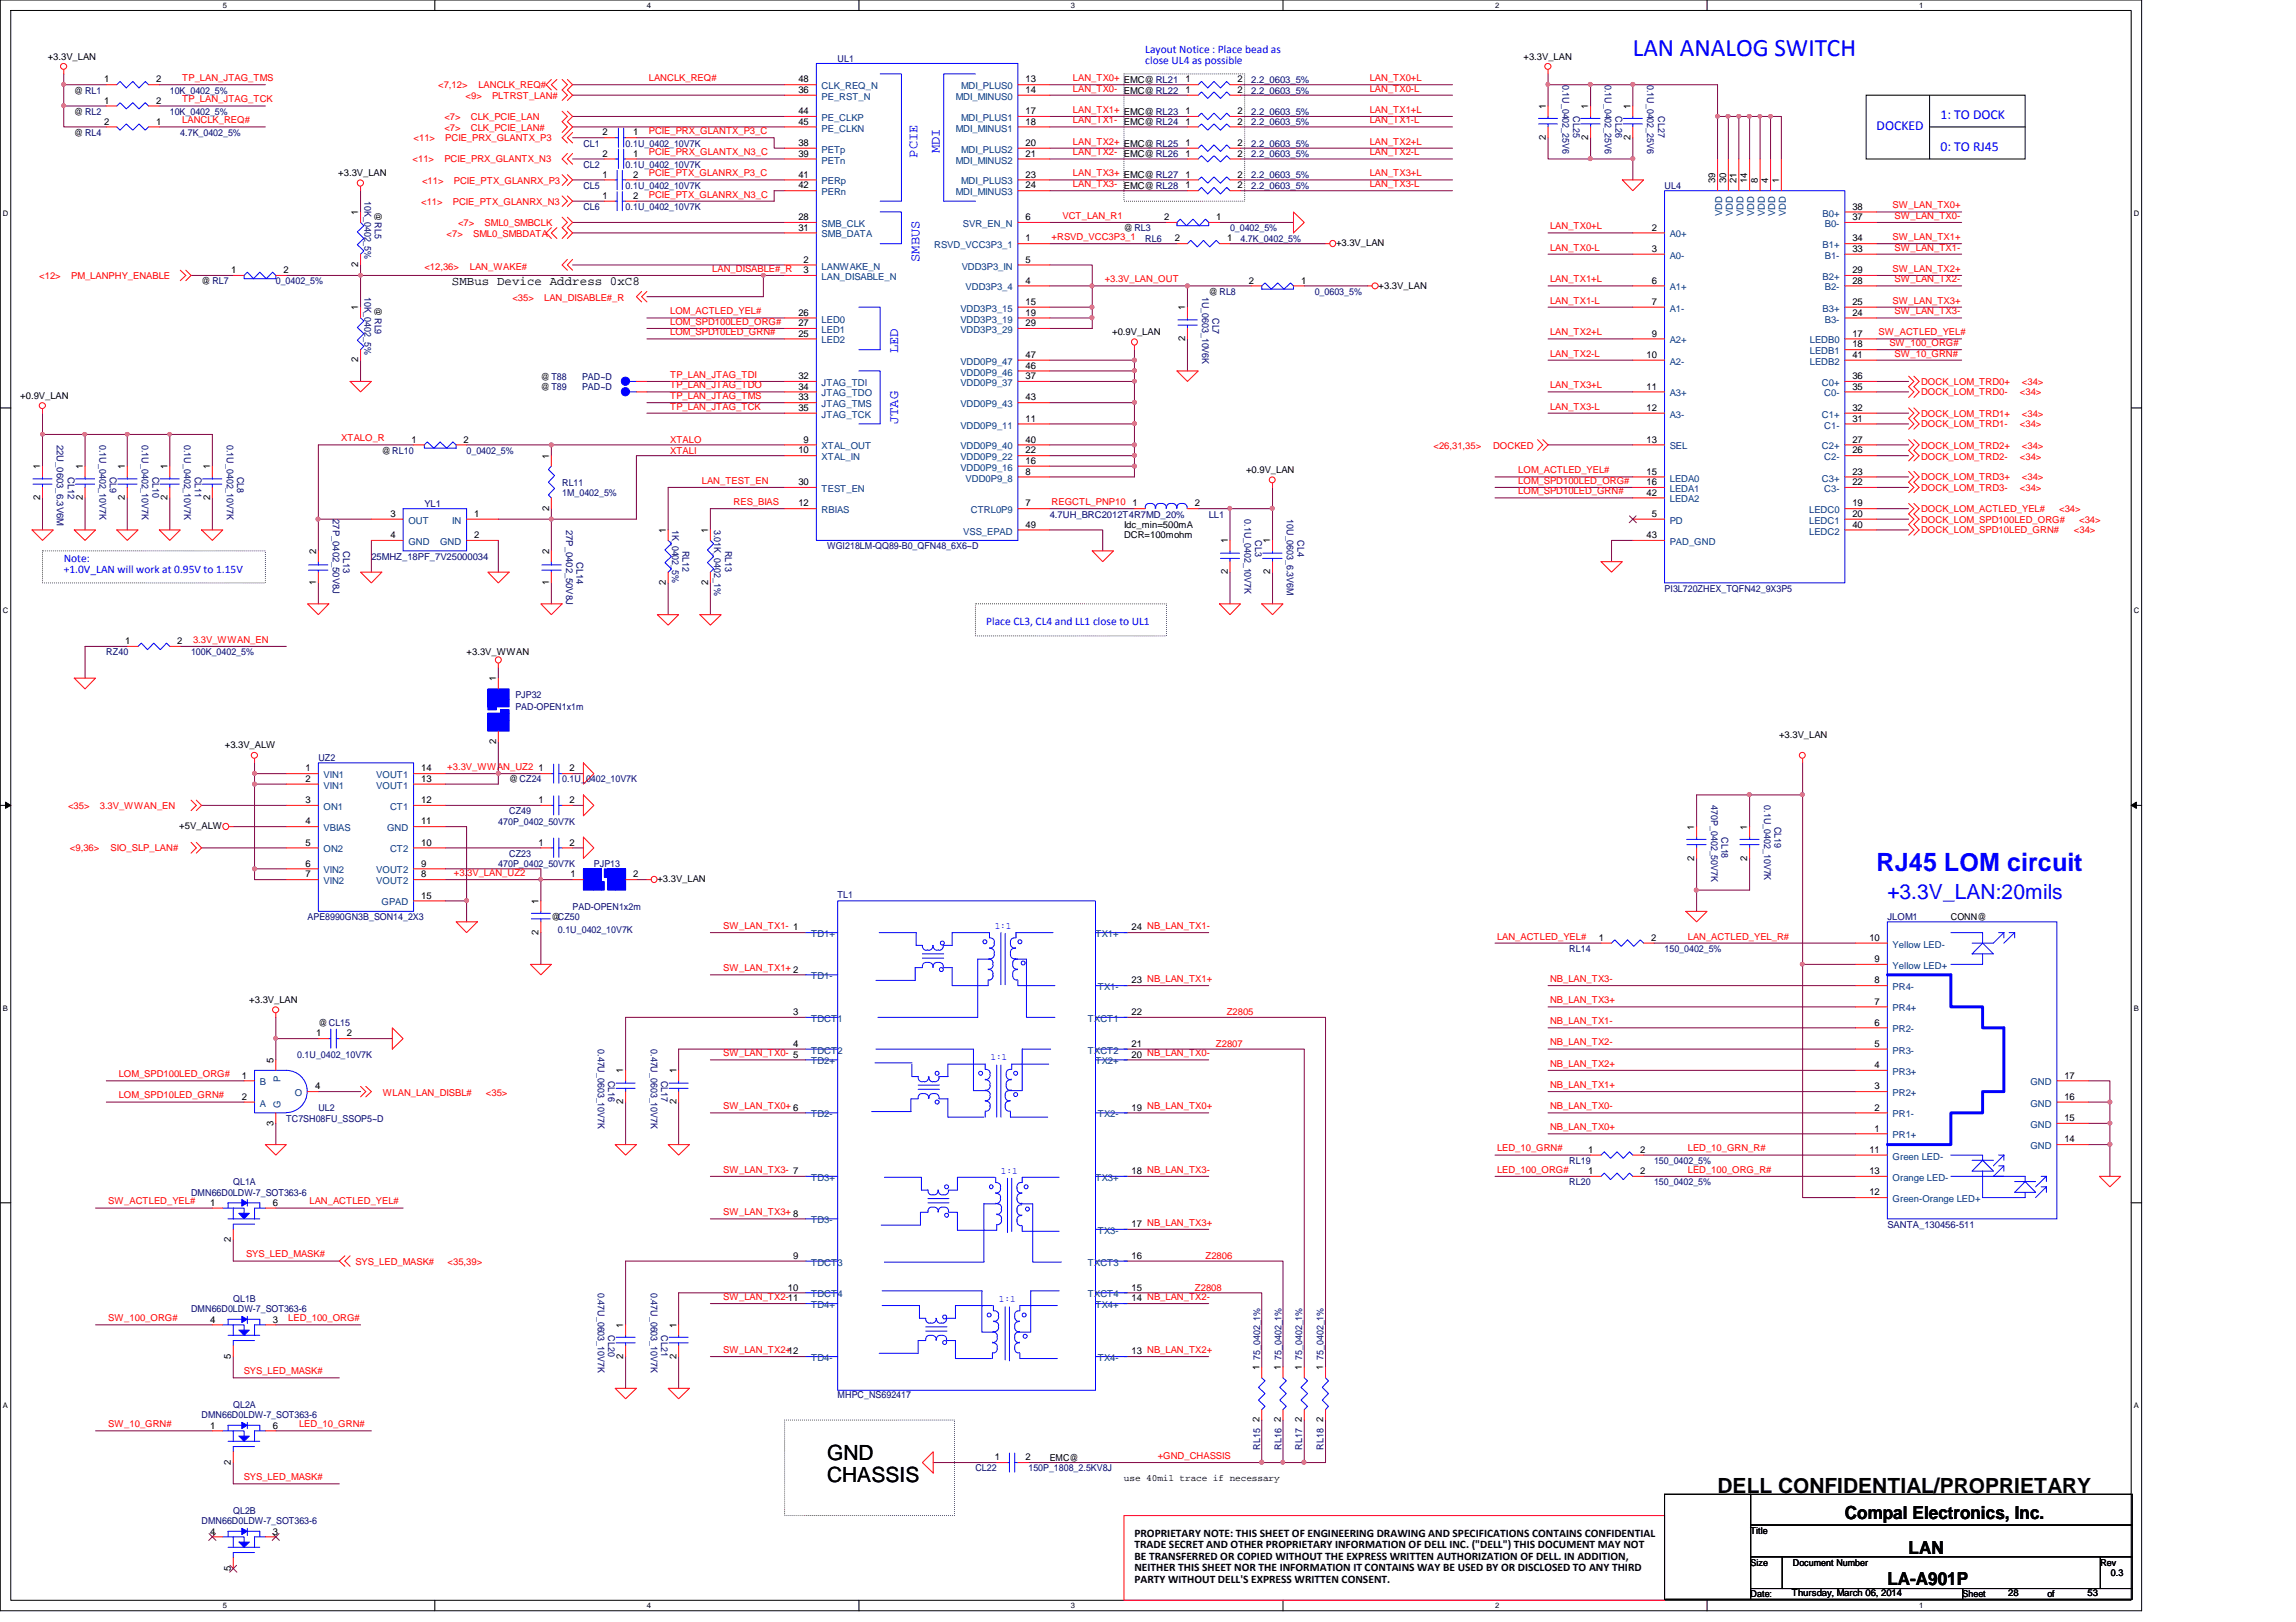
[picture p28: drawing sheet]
<svg xmlns="http://www.w3.org/2000/svg" width="297mm" height="210mm" viewBox="0 0 297 210" stroke-linecap="round" stroke-linejoin="round" font-family="sans-serif">
<defs><g id="words">
<g font-size="3.3" fill="#00f">
<text x="211.2" y="7.2">LAN ANALOG SWITCH</text>
<text x="242.8" y="112.7">RJ45 LOM circuit</text>
</g>
<text font-size="2.7" fill="#00f" x="244.2" y="116.3">+3.3V_LAN:20mils</text>
<g font-size="2.7">
<text x="107" y="191.8">CHASSIS</text>
<text x="107" y="189">GND</text>
<text x="222.2" y="193.2">DELL CONFIDENTIAL/PROPRIETARY</text>
</g>
<g font-size="2.3">
<text x="238.7" y="196.6">Compal Electronics, Inc.</text>
<text x="246.9" y="201">LAN</text>
<text x="244.2" y="205.1">LA-A901P</text>
</g>
<g font-size="1.8" fill="#00f">
<text x="242.8" y="16.8">DOCKED</text>
<text x="251" y="15.4">1: TO DOCK</text>
<text x="118.7" y="20.4" transform="rotate(-90 118.7 20.4)">PCIE</text>
<text x="121.6" y="19.9" transform="rotate(-90 121.6 19.9)">MDI</text>
<text x="251" y="19.5">0: TO RJ45</text>
<text x="119" y="33.9" transform="rotate(-90 119 33.9)">SMBUS</text>
<text x="116.2" y="45.7" transform="rotate(-90 116.2 45.7)">LED</text>
<text x="116.2" y="54.9" transform="rotate(-90 116.2 54.9)">JTAG</text>
</g>
<text font-size="1.6" x="58.5" y="36.9">SMBus Device Address 0xC8</text>
<g font-size="1.5" fill="#00f">
<text x="148.2" y="6.9">Layout Notice : Place bead as</text>
<text x="148.2" y="8.3">close UL4 as possible</text>
<text x="8.3" y="72.7">Note:</text>
<text x="8.3" y="74.2">+1.0V_LAN will work at 0.95V to 1.15V</text>
<text x="127.6" y="80.9">Place CL3, CL4 and LL1 close to UL1</text>
</g>
<g font-size="1.5">
<text x="146.8" y="198.9">PROPRIETARY NOTE: THIS SHEET OF ENGINEERING DRAWING AND SPECIFICATIONS CONTAINS CONFIDENTIAL</text>
<text x="146.8" y="200.4">TRADE SECRET AND OTHER PROPRIETARY INFORMATION OF DELL INC. (&quot;DELL&quot;) THIS DOCUMENT MAY NOT</text>
<text x="146.8" y="201.8">BE TRANSFERRED OR COPIED WITHOUT THE EXPRESS WRITTEN AUTHORIZATION OF DELL. IN ADDITION,</text>
<text x="146.8" y="203.3">NEITHER THIS SHEET NOR THE INFORMATION IT CONTAINS WAY BE USED BY OR DISCLOSED TO ANY THIRD</text>
<text x="146.8" y="204.8">PARTY WITHOUT DELL'S EXPRESS WRITTEN CONSENT.</text>
</g>
<g font-size="1.2">
<text x="6.2" y="7.7">+3.3V_LAN</text>
<text x="13.5" y="10.7">1</text>
<text x="20.2" y="10.7">2</text>
<text x="103.3" y="10.7">48</text>
<text x="132.7" y="10.7">13</text>
<text x="145.4" y="10.7">EMC@RL21</text>
<text x="153.4" y="10.7">1</text>
<text x="160.1" y="10.7">2</text>
<text x="197.1" y="7.7">+3.3V_LAN</text>
<text x="9.6" y="12.1">@ RL1</text>
<text x="9.6" y="17.6">@ RL4</text>
<text x="9.6" y="14.9">@ RL2</text>
<text x="13.5" y="16.1">2</text>
<text x="13.5" y="13.4">1</text>
<text x="20.2" y="16.1">1</text>
<text x="20.2" y="13.4">2</text>
<text x="77.9" y="17.5">2</text>
<text x="81.9" y="17.5">1</text>
<text x="103.3" y="12">36</text>
<text x="103.3" y="14.8">44</text>
<text x="103.3" y="16.1">45</text>
<text x="132.7" y="14.8">17</text>
<text x="132.7" y="12">14</text>
<text x="132.7" y="16.1">18</text>
<text x="145.4" y="16.2">EMC@RL24</text>
<text x="145.4" y="12.1">EMC@RL22</text>
<text x="145.4" y="14.9">EMC@RL23</text>
<text x="153.4" y="16.1">1</text>
<text x="153.4" y="12">1</text>
<text x="153.4" y="14.8">1</text>
<text x="160.1" y="16.1">2</text>
<text x="160.1" y="12">2</text>
<text x="160.1" y="14.8">2</text>
<text x="200" y="14.1" transform="rotate(-90 200 14.1)">1</text>
<text x="205.5" y="14.1" transform="rotate(-90 205.5 14.1)">1</text>
<text x="210.9" y="14.1" transform="rotate(-90 210.9 14.1)">1</text>
<text x="43.8" y="22.8">+3.3V_LAN</text>
<text x="77.9" y="20.3">2</text>
<text x="77.9" y="23">1</text>
<text x="81.9" y="20.3">1</text>
<text x="81.9" y="23">2</text>
<text x="103.3" y="18.9">38</text>
<text x="103.3" y="20.3">39</text>
<text x="103.3" y="23">41</text>
<text x="132.7" y="18.9">20</text>
<text x="132.7" y="23">23</text>
<text x="132.7" y="20.3">21</text>
<text x="145.4" y="19">EMC@RL25</text>
<text x="145.4" y="20.3">EMC@RL26</text>
<text x="145.4" y="23.1">EMC@RL27</text>
<text x="153.4" y="18.9">1</text>
<text x="153.4" y="20.3">1</text>
<text x="153.4" y="23">1</text>
<text x="160.1" y="18.9">2</text>
<text x="160.1" y="20.3">2</text>
<text x="160.1" y="23">2</text>
<text x="200" y="18.1" transform="rotate(-90 200 18.1)">2</text>
<text x="205.5" y="18.1" transform="rotate(-90 205.5 18.1)">2</text>
<text x="210.9" y="18.1" transform="rotate(-90 210.9 18.1)">2</text>
<text x="221.9" y="23.7" transform="rotate(-90 221.9 23.7)">39</text>
<text x="223.3" y="23.7" transform="rotate(-90 223.3 23.7)">30</text>
<text x="224.7" y="23.7" transform="rotate(-90 224.7 23.7)">21</text>
<text x="226.1" y="23.7" transform="rotate(-90 226.1 23.7)">14</text>
<text x="227.4" y="23.7" transform="rotate(-90 227.4 23.7)">8</text>
<text x="228.8" y="23.7" transform="rotate(-90 228.8 23.7)">4</text>
<text x="230.2" y="23.7" transform="rotate(-90 230.2 23.7)">1</text>
<text x="46.4" y="27.8" transform="rotate(-90 46.4 27.8)">1</text>
<text x="48.5" y="27.4" transform="rotate(90 48.5 27.4)">@RL5</text>
<text x="77.9" y="25.7">1</text>
<text x="81.9" y="25.7">2</text>
<text x="103.3" y="28.5">28</text>
<text x="103.3" y="29.8">31</text>
<text x="103.3" y="24.4">42</text>
<text x="132.7" y="28.5">6</text>
<text x="132.7" y="24.4">24</text>
<text x="145.4" y="29.9">@RL3</text>
<text x="145.4" y="24.4">EMC@RL28</text>
<text x="150.6" y="28.5">2</text>
<text x="153.4" y="24.4">1</text>
<text x="157.3" y="28.5">1</text>
<text x="160.1" y="24.4">2</text>
<text x="213.7" y="29.8">2</text>
<text x="239.6" y="27.1">38</text>
<text x="239.6" y="28.5">37</text>
<text x="29.9" y="35.3">1</text>
<text x="36.7" y="35.3">2</text>
<text x="46.4" y="34.5" transform="rotate(-90 46.4 34.5)">2</text>
<text x="104" y="34">2</text>
<text x="104" y="35.3">3</text>
<text x="132.7" y="34">5</text>
<text x="132.7" y="31.2">1</text>
<text x="152" y="31.2">2</text>
<text x="158.7" y="31.2">1</text>
<text x="172.8" y="31.8">+3.3V_LAN</text>
<text x="213.7" y="32.6">3</text>
<text x="239.6" y="35.3">29</text>
<text x="239.6" y="31.2">34</text>
<text x="239.6" y="32.6">33</text>
<text x="26.1" y="36.8">@ RL7</text>
<text x="46.4" y="40.2" transform="rotate(-90 46.4 40.2)">1</text>
<text x="48.5" y="39.8" transform="rotate(90 48.5 39.8)">@ RL9</text>
<text x="103.3" y="40.9">26</text>
<text x="132.7" y="39.5">15</text>
<text x="132.7" y="40.9">19</text>
<text x="132.7" y="36.7">4</text>
<text x="153.3" y="40.2" transform="rotate(-90 153.3 40.2)">1</text>
<text x="156.4" y="38.1">@ RL8</text>
<text x="161.6" y="36.7">2</text>
<text x="168.3" y="36.7">1</text>
<text x="178.3" y="37.3">+3.3V_LAN</text>
<text x="213.7" y="36.7">6</text>
<text x="213.7" y="39.5">7</text>
<text x="239.6" y="39.5">25</text>
<text x="239.6" y="40.9">24</text>
<text x="239.6" y="36.7">28</text>
<text x="46.4" y="46.9" transform="rotate(-90 46.4 46.9)">2</text>
<text x="103.3" y="43.6">25</text>
<text x="103.3" y="42.2">27</text>
<text x="132.7" y="42.2">29</text>
<text x="132.7" y="47.7">46</text>
<text x="132.7" y="46.3">47</text>
<text x="143.9" y="43.4">+0.9V_LAN</text>
<text x="153.3" y="44.2" transform="rotate(-90 153.3 44.2)">2</text>
<text x="213" y="46.3">10</text>
<text x="213.7" y="43.6">9</text>
<text x="239.6" y="43.6">17</text>
<text x="239.6" y="45">18</text>
<text x="239.6" y="46.3">41</text>
<text x="2.6" y="51.6">+0.9V_LAN</text>
<text x="70" y="50.5">@T89</text>
<text x="70" y="49.1">@T88</text>
<text x="103.3" y="49.1">32</text>
<text x="103.3" y="51.8">33</text>
<text x="103.3" y="50.4">34</text>
<text x="103.3" y="53.2">35</text>
<text x="132.7" y="49.1">37</text>
<text x="132.7" y="51.8">43</text>
<text x="213" y="50.4">11</text>
<text x="213" y="53.2">12</text>
<text x="239.6" y="53.2">32</text>
<text x="239.6" y="49.1">36</text>
<text x="239.6" y="50.4">35</text>
<text x="49.4" y="58.7">@RL10</text>
<text x="53.3" y="57.3">1</text>
<text x="60" y="57.3">2</text>
<text x="71" y="59.4" transform="rotate(-90 71 59.4)">1</text>
<text x="103.3" y="58.7">10</text>
<text x="104" y="57.3">9</text>
<text x="132.7" y="54.6">11</text>
<text x="132.7" y="58.7">22</text>
<text x="132.7" y="57.3">40</text>
<text x="213" y="57.3">13</text>
<text x="239.6" y="57.3">27</text>
<text x="239.6" y="58.7">26</text>
<text x="239.6" y="54.6">31</text>
<text x="5.2" y="64.7" transform="rotate(-90 5.2 64.7)">2</text>
<text x="5.2" y="60.7" transform="rotate(-90 5.2 60.7)">1</text>
<text x="10.7" y="64.7" transform="rotate(-90 10.7 64.7)">2</text>
<text x="10.7" y="60.7" transform="rotate(-90 10.7 60.7)">1</text>
<text x="16.2" y="64.7" transform="rotate(-90 16.2 64.7)">2</text>
<text x="16.2" y="60.7" transform="rotate(-90 16.2 60.7)">1</text>
<text x="21.7" y="64.7" transform="rotate(-90 21.7 64.7)">2</text>
<text x="21.7" y="60.7" transform="rotate(-90 21.7 60.7)">1</text>
<text x="27.2" y="64.7" transform="rotate(-90 27.2 64.7)">2</text>
<text x="27.2" y="60.7" transform="rotate(-90 27.2 60.7)">1</text>
<text x="103.3" y="65.5">12</text>
<text x="103.3" y="62.8">30</text>
<text x="132.7" y="65.5">7</text>
<text x="132.7" y="60">16</text>
<text x="132.7" y="61.4">8</text>
<text x="146.5" y="65.5">1</text>
<text x="154.6" y="65.5">2</text>
<text x="161.2" y="61.2">+0.9V_LAN</text>
<text x="213" y="61.4">15</text>
<text x="213" y="62.8">16</text>
<text x="213" y="64.1">42</text>
<text x="239.6" y="65.5">19</text>
<text x="239.6" y="61.4">23</text>
<text x="239.6" y="62.8">22</text>
<text x="40.9" y="71.7" transform="rotate(-90 40.9 71.7)">2</text>
<text x="50.5" y="66.9">3</text>
<text x="50.5" y="69.6">4</text>
<text x="61.3" y="69.6">2</text>
<text x="61.3" y="66.9">1</text>
<text x="71" y="71.7" transform="rotate(-90 71 71.7)">2</text>
<text x="71" y="66.1" transform="rotate(-90 71 66.1)">2</text>
<text x="86.1" y="69" transform="rotate(-90 86.1 69)">1</text>
<text x="91.6" y="69" transform="rotate(-90 91.6 69)">1</text>
<text x="132.7" y="68.3">49</text>
<text x="145.4" y="68.3">Idc_min=500mA</text>
<text x="145.4" y="69.6">DCR=100mohm</text>
<text x="158.8" y="70.3" transform="rotate(-90 158.8 70.3)">1</text>
<text x="164.3" y="70.3" transform="rotate(-90 164.3 70.3)">1</text>
<text x="213" y="69.6">43</text>
<text x="213.7" y="66.9">5</text>
<text x="239.6" y="66.9">20</text>
<text x="239.6" y="68.3">40</text>
<text x="40.9" y="75.7" transform="rotate(-90 40.9 75.7)">1</text>
<text x="71" y="75.7" transform="rotate(-90 71 75.7)">1</text>
<text x="86.1" y="75.7" transform="rotate(-90 86.1 75.7)">2</text>
<text x="91.6" y="75.7" transform="rotate(-90 91.6 75.7)">2</text>
<text x="158.8" y="74.3" transform="rotate(-90 158.8 74.3)">2</text>
<text x="164.3" y="74.3" transform="rotate(-90 164.3 74.3)">2</text>
<text x="16.2" y="83.4">1</text>
<text x="22.9" y="83.4">2</text>
<text x="60.4" y="84.8">+3.3V_WWAN</text>
<text x="64.2" y="88.2" transform="rotate(-90 64.2 88.2)">1</text>
<text x="230.2" y="95.5">+3.3V_LAN</text>
<text x="29.1" y="96.9">+3.3V_ALW</text>
<text x="39.5" y="99.8">1</text>
<text x="39.5" y="101.2">2</text>
<text x="54.5" y="101.2">13</text>
<text x="54.5" y="99.8">14</text>
<text x="64.2" y="96.3" transform="rotate(-90 64.2 96.3)">2</text>
<text x="65.9" y="101.3">@CZ24</text>
<text x="69.7" y="99.8">1</text>
<text x="73.7" y="99.8">2</text>
<text x="23.2" y="107.3">+5V_ALW</text>
<text x="39.5" y="103.9">3</text>
<text x="39.5" y="106.7">4</text>
<text x="54.5" y="106.7">11</text>
<text x="54.5" y="103.9">12</text>
<text x="69.7" y="103.9">1</text>
<text x="73.7" y="103.9">2</text>
<text x="219.2" y="107.4" transform="rotate(-90 219.2 107.4)">1</text>
<text x="226.1" y="107.4" transform="rotate(-90 226.1 107.4)">1</text>
<text x="39.5" y="109.4">5</text>
<text x="39.5" y="112.1">6</text>
<text x="39.5" y="113.5">7</text>
<text x="54.5" y="109.4">10</text>
<text x="54.5" y="113.5">8</text>
<text x="54.5" y="112.1">9</text>
<text x="69.7" y="109.4">1</text>
<text x="73.7" y="109.4">2</text>
<text x="73.8" y="113.5">1</text>
<text x="81.9" y="113.5">2</text>
<text x="219.2" y="111.4" transform="rotate(-90 219.2 111.4)">2</text>
<text x="226.1" y="111.4" transform="rotate(-90 226.1 111.4)">2</text>
<text x="54.5" y="116.3">15</text>
<text x="69.7" y="117" transform="rotate(-90 69.7 117)">1</text>
<text x="71.3" y="119.1">@CZ50</text>
<text x="85" y="114.1">+3.3V_LAN</text>
<text x="252.4" y="119.1">CONN@</text>
<text x="69.7" y="120.9" transform="rotate(-90 69.7 120.9)">2</text>
<text x="146.4" y="120.4">24 NB_LAN_TX1-</text>
<text x="206.8" y="121.8">1</text>
<text x="213.6" y="121.8">2</text>
<text x="241.8" y="121.8">10</text>
<text x="242.5" y="124.5">9</text>
<text x="32.3" y="129.8">+3.3V_LAN</text>
<text x="102.6" y="131.4">3</text>
<text x="146.4" y="127.3">23 NB_LAN_TX1+</text>
<text x="146.4" y="131.4">22</text>
<text x="242.5" y="130">7</text>
<text x="242.5" y="127.3">8</text>
<text x="35.4" y="137.5" transform="rotate(-90 35.4 137.5)">5</text>
<text x="40.9" y="134.1">1</text>
<text x="41.2" y="132.8">@CL15</text>
<text x="44.9" y="134.1">2</text>
<text x="102.6" y="135.5">4</text>
<text x="146.4" y="136.9">20 NB_LAN_TX0-</text>
<text x="146.4" y="135.5">21</text>
<text x="242.5" y="135.5">5</text>
<text x="242.5" y="132.7">6</text>
<text x="31.3" y="139.6">1</text>
<text x="31.3" y="142.3">2</text>
<text x="40.8" y="141">4</text>
<text x="80.6" y="142.9" transform="rotate(-90 80.6 142.9)">2</text>
<text x="80.6" y="138.9" transform="rotate(-90 80.6 138.9)">1</text>
<text x="87.5" y="142.9" transform="rotate(-90 87.5 142.9)">2</text>
<text x="87.5" y="138.9" transform="rotate(-90 87.5 138.9)">1</text>
<text x="146.4" y="143.7">19 NB_LAN_TX0+</text>
<text x="242.5" y="143.7">2</text>
<text x="242.5" y="141">3</text>
<text x="242.5" y="138.2">4</text>
<text x="267.1" y="142.3">16</text>
<text x="267.1" y="139.6">17</text>
<text x="35.4" y="145.7" transform="rotate(-90 35.4 145.7)">3</text>
<text x="205.5" y="149.2">1</text>
<text x="212.2" y="149.2">2</text>
<text x="241.8" y="149.2">11</text>
<text x="242.5" y="146.4">1</text>
<text x="267.1" y="147.8">14</text>
<text x="267.1" y="145.1">15</text>
<text x="146.4" y="151.9">18 NB_LAN_TX3-</text>
<text x="205.5" y="151.9">1</text>
<text x="212.2" y="151.9">2</text>
<text x="241.8" y="151.9">13</text>
<text x="241.8" y="154.7">12</text>
<text x="27.2" y="156">1</text>
<text x="29.9" y="160.7" transform="rotate(-90 29.9 160.7)">2</text>
<text x="35.3" y="156">6</text>
<text x="146.4" y="158.8">17 NB_LAN_TX3+</text>
<text x="101.9" y="167">10</text>
<text x="102.6" y="162.9">9</text>
<text x="146.4" y="167">15</text>
<text x="146.4" y="162.9">16</text>
<text x="27.2" y="171.2">4</text>
<text x="35.3" y="171.2">3</text>
<text x="80.6" y="171.8" transform="rotate(-90 80.6 171.8)">1</text>
<text x="87.5" y="171.8" transform="rotate(-90 87.5 171.8)">1</text>
<text x="146.4" y="168.4">14 NB_LAN_TX2-</text>
<text x="29.9" y="175.8" transform="rotate(-90 29.9 175.8)">5</text>
<text x="80.6" y="175.8" transform="rotate(-90 80.6 175.8)">2</text>
<text x="87.5" y="175.8" transform="rotate(-90 87.5 175.8)">2</text>
<text x="146.4" y="175.3">13 NB_LAN_TX2+</text>
<text x="162.9" y="177.3" transform="rotate(-90 162.9 177.3)">1</text>
<text x="165.7" y="177.3" transform="rotate(-90 165.7 177.3)">1</text>
<text x="168.4" y="177.3" transform="rotate(-90 168.4 177.3)">1</text>
<text x="171.2" y="177.3" transform="rotate(-90 171.2 177.3)">1</text>
<text x="27.2" y="184.9">1</text>
<text x="35.3" y="184.9">6</text>
<text x="162.9" y="184.1" transform="rotate(-90 162.9 184.1)">2</text>
<text x="165.7" y="184.1" transform="rotate(-90 165.7 184.1)">2</text>
<text x="168.4" y="184.1" transform="rotate(-90 168.4 184.1)">2</text>
<text x="171.2" y="184.1" transform="rotate(-90 171.2 184.1)">2</text>
<text x="29.9" y="189.5" transform="rotate(-90 29.9 189.5)">2</text>
<text x="128.7" y="189">1</text>
<text x="132.7" y="189">2</text>
<text x="135.8" y="189">EMC@</text>
<text x="145.4" y="191.6">use 40mil trace if necessary</text>
<text x="27.2" y="198.6">4</text>
<text x="29.9" y="203.2" transform="rotate(-90 29.9 203.2)">5</text>
<text x="35.3" y="198.6">3</text>
<text x="226.5" y="198.5">Title</text>
<text x="226.5" y="202.6">Size</text>
<text x="231.9" y="202.6">Document Number</text>
<text x="271.7" y="202.6">Rev</text>
<text x="226.5" y="206.7">Date:</text>
<text x="231.8" y="206.6">Thursday, March 06, 2014</text>
<text x="253.9" y="206.7">Sheet</text>
<text x="259.8" y="206.6">28</text>
<text x="264.9" y="206.7">of</text>
<text x="270.1" y="206.6">53</text>
<text x="273.1" y="204">0.3</text>
</g>
<g font-size="1.2" fill="#f00">
<text x="23.6" y="10.5">TP_LAN_JTAG_TMS</text>
<text x="56.7" y="11.4">&lt;7,12&gt;</text>
<text x="61.9" y="11.4">LANCLK_REQ#</text>
<text x="83.9" y="10.5">LANCLK_REQ#</text>
<text x="138.8" y="10.5">LAN_TX0+</text>
<text x="138.8" y="11.9">LAN_TX0-</text>
<text x="177.2" y="10.5">LAN_TX0+L</text>
<text x="177.2" y="11.9">LAN_TX0-L</text>
<text x="23.6" y="16">LANCLK_REQ#</text>
<text x="23.6" y="13.3">TP_LAN_JTAG_TCK</text>
<text x="57.5" y="16.9">&lt;7&gt;</text>
<text x="57.5" y="15.5">&lt;7&gt;</text>
<text x="60.2" y="12.8">&lt;9&gt;</text>
<text x="60.9" y="16.9">CLK_PCIE_LAN#</text>
<text x="60.9" y="15.5">CLK_PCIE_LAN</text>
<text x="63.7" y="12.8">PLTRST_LAN#</text>
<text x="83.9" y="17.4">PCIE_PRX_GLANTX_P3_C</text>
<text x="138.8" y="14.6">LAN_TX1+</text>
<text x="138.8" y="16">LAN_TX1-</text>
<text x="177.2" y="14.6">LAN_TX1+L</text>
<text x="177.2" y="16">LAN_TX1-L</text>
<text x="53.4" y="21">&lt;11&gt;</text>
<text x="53.5" y="18.3">&lt;11&gt;</text>
<text x="54.6" y="23.7">&lt;11&gt;</text>
<text x="57.5" y="21">PCIE_PRX_GLANTX_N3</text>
<text x="57.6" y="18.3">PCIE_PRX_GLANTX_P3</text>
<text x="58.7" y="23.7">PCIE_PTX_GLANRX_P3</text>
<text x="83.9" y="20.1">PCIE_PRX_GLANTX_N3_C</text>
<text x="83.9" y="22.8">PCIE_PTX_GLANRX_P3_C</text>
<text x="138.8" y="18.7">LAN_TX2+</text>
<text x="138.8" y="20.1">LAN_TX2-</text>
<text x="138.8" y="22.8">LAN_TX3+</text>
<text x="177.2" y="18.7">LAN_TX2+L</text>
<text x="177.2" y="20.1">LAN_TX2-L</text>
<text x="177.2" y="22.8">LAN_TX3+L</text>
<text x="54.5" y="26.5">&lt;11&gt;</text>
<text x="58.6" y="26.5">PCIE_PTX_GLANRX_N3</text>
<text x="59.3" y="29.3">&lt;7&gt;</text>
<text x="62.7" y="29.3">SML0_SMBCLK</text>
<text x="83.9" y="25.6">PCIE_PTX_GLANRX_N3_C</text>
<text x="137.5" y="28.3">VCT_LAN_R1</text>
<text x="138.8" y="24.2">LAN_TX3-</text>
<text x="177.2" y="24.2">LAN_TX3-L</text>
<text x="200.5" y="29.7">LAN_TX0+L</text>
<text x="244.9" y="27">SW_LAN_TX0+</text>
<text x="245.1" y="28.3">SW_LAN_TX0-</text>
<text x="54.9" y="34.9">&lt;12,36&gt;</text>
<text x="57.8" y="30.6">&lt;7&gt;</text>
<text x="60.8" y="34.9">LAN_WAKE#</text>
<text x="61.2" y="30.6">SML0_SMBDATA</text>
<text x="92.2" y="35.2">LAN_DISABLE#_R</text>
<text x="136.1" y="31.1">+RSVD_VCC3P3_1</text>
<text x="200.5" y="32.4">LAN_TX0-L</text>
<text x="244.9" y="31.1">SW_LAN_TX1+</text>
<text x="244.9" y="35.2">SW_LAN_TX2+</text>
<text x="245.1" y="32.4">SW_LAN_TX1-</text>
<text x="5.1" y="36.1">&lt;12&gt;</text>
<text x="9.2" y="36.1">PM_LANPHY_ENABLE</text>
<text x="66.3" y="39">&lt;35&gt;</text>
<text x="70.4" y="39">LAN_DISABLE#_R</text>
<text x="86.7" y="40.7">LOM_ACTLED_YEL#</text>
<text x="142.9" y="36.5">+3.3V_LAN_OUT</text>
<text x="200.5" y="36.5">LAN_TX1+L</text>
<text x="200.5" y="39.3">LAN_TX1-L</text>
<text x="244.9" y="39.3">SW_LAN_TX3+</text>
<text x="245.1" y="36.5">SW_LAN_TX2-</text>
<text x="245.1" y="40.7">SW_LAN_TX3-</text>
<text x="86.7" y="42">LOM_SPD100LED_ORG#</text>
<text x="86.7" y="43.4">LOM_SPD10LED_GRN#</text>
<text x="200.5" y="43.4">LAN_TX2+L</text>
<text x="200.5" y="46.1">LAN_TX2-L</text>
<text x="243" y="43.4">SW_ACTLED_YEL#</text>
<text x="244.4" y="44.8">SW_100_ORG#</text>
<text x="245.1" y="46.1">SW_10_GRN#</text>
<text x="86.7" y="53">TP_LAN_JTAG_TCK</text>
<text x="86.7" y="48.9">TP_LAN_JTAG_TDI</text>
<text x="86.7" y="50.2">TP_LAN_JTAG_TDO</text>
<text x="86.7" y="51.6">TP_LAN_JTAG_TMS</text>
<text x="200.5" y="50.2">LAN_TX3+L</text>
<text x="200.5" y="53">LAN_TX3-L</text>
<text x="248.5" y="51.2">DOCK_LOM_TRD0-</text>
<text x="248.5" y="49.8">DOCK_LOM_TRD0+</text>
<text x="248.5" y="53.9">DOCK_LOM_TRD1+</text>
<text x="261.3" y="51.2">&lt;34&gt;</text>
<text x="261.6" y="49.8">&lt;34&gt;</text>
<text x="261.6" y="53.9">&lt;34&gt;</text>
<text x="44.2" y="57.1">XTALO_R</text>
<text x="86.7" y="58.7">XTALI</text>
<text x="86.7" y="57.3">XTALO</text>
<text x="185.5" y="58.2">&lt;26,31,35&gt;</text>
<text x="193.2" y="58.2">DOCKED</text>
<text x="248.5" y="55.3">DOCK_LOM_TRD1-</text>
<text x="248.5" y="59.6">DOCK_LOM_TRD2-</text>
<text x="248.5" y="58.2">DOCK_LOM_TRD2+</text>
<text x="261.3" y="55.3">&lt;34&gt;</text>
<text x="261.3" y="59.6">&lt;34&gt;</text>
<text x="261.6" y="58.2">&lt;34&gt;</text>
<text x="90.8" y="62.6">LAN_TEST_EN</text>
<text x="94.9" y="65.4">RES_BIAS</text>
<text x="136.1" y="65.4">REGCTL_PNP10</text>
<text x="196.4" y="61.3">LOM_ACTLED_YEL#</text>
<text x="196.4" y="62.6">LOM_SPD100LED_ORG#</text>
<text x="196.4" y="64">LOM_SPD10LED_GRN#</text>
<text x="248.5" y="63.5">DOCK_LOM_TRD3-</text>
<text x="248.5" y="62.1">DOCK_LOM_TRD3+</text>
<text x="261.3" y="63.5">&lt;34&gt;</text>
<text x="261.6" y="62.1">&lt;34&gt;</text>
<text x="248.5" y="66.3">DOCK_LOM_ACTLED_YEL#</text>
<text x="248.5" y="69">DOCK_LOM_SPD10LED_GRN#</text>
<text x="248.5" y="67.6">DOCK_LOM_SPD100LED_ORG#</text>
<text x="266.4" y="66.3">&lt;34&gt;</text>
<text x="268.3" y="69">&lt;34&gt;</text>
<text x="269" y="67.6">&lt;34&gt;</text>
<text x="25" y="83.2">3.3V_WWAN_EN</text>
<text x="57.9" y="99.7">+3.3V_WWAN_UZ2</text>
<text x="8.8" y="104.7">&lt;35&gt;</text>
<text x="12.9" y="104.7">3.3V_WWAN_EN</text>
<text x="9.1" y="110.2">&lt;9,36&gt;</text>
<text x="14.3" y="110.2">SIO_SLP_LAN#</text>
<text x="58.7" y="113.4">+3.3V_LAN_UZ2</text>
<text x="93.6" y="125.7">SW_LAN_TX1+ 2</text>
<text x="93.6" y="120.2">SW_LAN_TX1- 1</text>
<text x="193.7" y="121.6">LAN_ACTLED_YEL#</text>
<text x="218.4" y="121.6">LAN_ACTLED_YEL_R#</text>
<text x="158.7" y="131.4">Z2805</text>
<text x="200.5" y="129.8">NB_LAN_TX3+</text>
<text x="200.5" y="127.1">NB_LAN_TX3-</text>
<text x="93.6" y="136.7">SW_LAN_TX0- 5</text>
<text x="157.3" y="135.5">Z2807</text>
<text x="200.5" y="132.5">NB_LAN_TX1-</text>
<text x="200.5" y="135.3">NB_LAN_TX2-</text>
<text x="15.4" y="139.4">LOM_SPD100LED_ORG#</text>
<text x="15.4" y="142.2">LOM_SPD10LED_GRN#</text>
<text x="49.5" y="141.9">WLAN_LAN_DISBL#</text>
<text x="62.9" y="141.9">&lt;35&gt;</text>
<text x="93.6" y="143.6">SW_LAN_TX0+ 6</text>
<text x="200.5" y="143.6">NB_LAN_TX0-</text>
<text x="200.5" y="140.8">NB_LAN_TX1+</text>
<text x="200.5" y="138">NB_LAN_TX2+</text>
<text x="193.7" y="149">LED_10_GRN#</text>
<text x="200.5" y="146.3">NB_LAN_TX0+</text>
<text x="218.4" y="149">LED_10_GRN_R#</text>
<text x="14" y="155.9">SW_ACTLED_YEL#</text>
<text x="40" y="155.9">LAN_ACTLED_YEL#</text>
<text x="93.6" y="151.8">SW_LAN_TX3- 7</text>
<text x="193.7" y="151.8">LED_100_ORG#</text>
<text x="218.4" y="151.8">LED_100_ORG_R#</text>
<text x="93.6" y="157.3">SW_LAN_TX3+ 8</text>
<text x="31.8" y="162.7">SYS_LED_MASK#</text>
<text x="46" y="163.7">SYS_LED_MASK#</text>
<text x="57.9" y="163.7">&lt;35,39&gt;</text>
<text x="154.6" y="167">Z2808</text>
<text x="156" y="162.9">Z2806</text>
<text x="14" y="171">SW_100_ORG#</text>
<text x="37.3" y="171">LED_100_ORG#</text>
<text x="93.6" y="168.2">SW_LAN_TX2-11</text>
<text x="31.5" y="177.8">SYS_LED_MASK#</text>
<text x="93.6" y="175.1">SW_LAN_TX2+12</text>
<text x="14" y="184.7">SW_10_GRN#</text>
<text x="38.7" y="184.7">LED_10_GRN#</text>
<text x="31.5" y="191.6">SYS_LED_MASK#</text>
<text x="149.8" y="188.8">+GND_CHASSIS</text>
</g>
<g font-size="1.2" fill="#004080">
<text x="106.3" y="11.6">CLK_REQ_N</text>
<text x="124.3" y="11.6">MDI_PLUS0</text>
<text x="106.3" y="12.9">PE_RST_N</text>
<text x="106.3" y="15.7">PE_CLKP</text>
<text x="106.3" y="17">PE_CLKN</text>
<text x="123.7" y="12.9">MDI_MINUS0</text>
<text x="123.7" y="17">MDI_MINUS1</text>
<text x="124.3" y="15.7">MDI_PLUS1</text>
<text x="106.3" y="19.8">PETp</text>
<text x="106.3" y="21.2">PETn</text>
<text x="106.3" y="23.9">PERp</text>
<text x="123.7" y="21.2">MDI_MINUS2</text>
<text x="124.3" y="19.8">MDI_PLUS2</text>
<text x="124.3" y="23.9">MDI_PLUS3</text>
<text x="106.3" y="29.4">SMB_CLK</text>
<text x="106.3" y="25.3">PERn</text>
<text x="123.7" y="25.3">MDI_MINUS3</text>
<text x="124.6" y="29.4">SVR_EN_N</text>
<text x="222.8" y="27.9" transform="rotate(-90 222.8 27.9)">VDD</text>
<text x="224.2" y="27.9" transform="rotate(-90 224.2 27.9)">VDD</text>
<text x="225.5" y="27.9" transform="rotate(-90 225.5 27.9)">VDD</text>
<text x="226.9" y="27.9" transform="rotate(-90 226.9 27.9)">VDD</text>
<text x="228.3" y="27.9" transform="rotate(-90 228.3 27.9)">VDD</text>
<text x="229.7" y="27.9" transform="rotate(-90 229.7 27.9)">VDD</text>
<text x="231.1" y="27.9" transform="rotate(-90 231.1 27.9)">VDD</text>
<text x="235.8" y="28">B0+</text>
<text x="236.1" y="29.4">B0-</text>
<text x="106.3" y="34.9">LANWAKE_N</text>
<text x="106.3" y="30.7">SMB_DATA</text>
<text x="120.9" y="32.1">RSVD_VCC3P3_1</text>
<text x="124.4" y="34.9">VDD3P3_IN</text>
<text x="216" y="30.7">A0+</text>
<text x="216" y="33.5">A0-</text>
<text x="235.8" y="32.1">B1+</text>
<text x="236.1" y="33.5">B1-</text>
<text x="106.3" y="36.2">LAN_DISABLE_N</text>
<text x="106.3" y="41.7">LED0</text>
<text x="124.2" y="40.3">VDD3P3_15</text>
<text x="124.2" y="41.7">VDD3P3_19</text>
<text x="124.9" y="37.6">VDD3P3_4</text>
<text x="216" y="37.6">A1+</text>
<text x="216" y="40.3">A1-</text>
<text x="235.8" y="40.3">B3+</text>
<text x="235.8" y="36.2">B2+</text>
<text x="236.1" y="41.7">B3-</text>
<text x="236.1" y="37.6">B2-</text>
<text x="106.3" y="44.4">LED2</text>
<text x="106.3" y="43.1">LED1</text>
<text x="124.2" y="43.1">VDD3P3_29</text>
<text x="124.2" y="47.2">VDD0P9_47</text>
<text x="216" y="44.4">A2+</text>
<text x="216" y="47.2">A2-</text>
<text x="234.1" y="44.4">LEDB0</text>
<text x="234.1" y="45.8">LEDB1</text>
<text x="234.1" y="47.2">LEDB2</text>
<text x="106.3" y="50">JTAG_TDI</text>
<text x="106.3" y="52.7">JTAG_TMS</text>
<text x="106.3" y="51.3">JTAG_TDO</text>
<text x="124.2" y="50">VDD0P9_37</text>
<text x="124.2" y="52.7">VDD0P9_43</text>
<text x="124.2" y="48.6">VDD0P9_46</text>
<text x="216" y="51.3">A3+</text>
<text x="235.7" y="50">C0+</text>
<text x="236" y="51.3">C0-</text>
<text x="106.3" y="58.2">XTAL_OUT</text>
<text x="106.3" y="59.6">XTAL_IN</text>
<text x="106.3" y="54.1">JTAG_TCK</text>
<text x="124.2" y="55.5">VDD0P9_11</text>
<text x="124.2" y="59.6">VDD0P9_22</text>
<text x="124.2" y="58.2">VDD0P9_40</text>
<text x="216" y="54.1">A3-</text>
<text x="216" y="58.2">SEL</text>
<text x="235.7" y="58.2">C2+</text>
<text x="235.7" y="54.1">C1+</text>
<text x="236" y="59.6">C2-</text>
<text x="236" y="55.5">C1-</text>
<text x="106.3" y="63.7">TEST_EN</text>
<text x="124.2" y="60.9">VDD0P9_16</text>
<text x="124.9" y="62.3">VDD0P9_8</text>
<text x="216" y="62.3">LEDA0</text>
<text x="216" y="63.7">LEDA1</text>
<text x="216" y="65">LEDA2</text>
<text x="235.7" y="62.3">C3+</text>
<text x="236" y="63.7">C3-</text>
<text x="52.8" y="67.8">OUT</text>
<text x="52.8" y="70.5">GND</text>
<text x="56.9" y="70.5">GND</text>
<text x="58.5" y="67.8">IN</text>
<text x="106.3" y="66.4">RBIAS</text>
<text x="124.6" y="69.2">VSS_EPAD</text>
<text x="125.6" y="66.4">CTRL0P9</text>
<text x="216" y="67.8">PD</text>
<text x="216" y="70.5">PAD_GND</text>
<text x="234.1" y="66.4">LEDC0</text>
<text x="234.1" y="67.8">LEDC1</text>
<text x="234.1" y="69.2">LEDC2</text>
<text x="41.9" y="100.7">VIN1</text>
<text x="48.7" y="100.7">VOUT1</text>
<text x="41.9" y="102.1">VIN1</text>
<text x="41.9" y="104.8">ON1</text>
<text x="41.9" y="107.6">VBIAS</text>
<text x="48.7" y="102.1">VOUT1</text>
<text x="50.1" y="107.6">GND</text>
<text x="50.5" y="104.8">CT1</text>
<text x="41.9" y="110.3">ON2</text>
<text x="41.9" y="113">VIN2</text>
<text x="48.7" y="113">VOUT2</text>
<text x="50.5" y="110.3">CT2</text>
<text x="41.9" y="114.4">VIN2</text>
<text x="48.7" y="114.4">VOUT2</text>
<text x="49.4" y="117.2">GPAD</text>
<text x="104.9" y="121.3">TD1+</text>
<text x="141.7" y="121.3">TX1+</text>
<text x="244.9" y="125.4">Yellow LED+</text>
<text x="244.9" y="122.6">Yellow LED-</text>
<text x="104.9" y="126.7">TD1-</text>
<text x="142" y="128.1">TX1-</text>
<text x="244.9" y="130.9">PR4+</text>
<text x="244.9" y="128.1">PR4-</text>
<text x="104.9" y="132.2">TDCT1</text>
<text x="104.9" y="136.4">TDCT2</text>
<text x="104.9" y="137.8">TD2+</text>
<text x="140.8" y="136.4">TXCT2</text>
<text x="140.8" y="132.2">TXCT1</text>
<text x="141.7" y="137.8">TX2+</text>
<text x="244.9" y="136.4">PR3-</text>
<text x="244.9" y="133.6">PR2-</text>
<text x="33.6" y="140.5">B</text>
<text x="33.6" y="143.2">A</text>
<text x="36.3" y="143.3" transform="rotate(-90 36.3 143.3)">G</text>
<text x="36.3" y="140" transform="rotate(-90 36.3 140)">P</text>
<text x="38.1" y="141.9">O</text>
<text x="244.9" y="141.9">PR2+</text>
<text x="244.9" y="139.1">PR3+</text>
<text x="262.7" y="143.2">GND</text>
<text x="262.7" y="140.5">GND</text>
<text x="104.9" y="144.6">TD2-</text>
<text x="142" y="144.6">TX2-</text>
<text x="244.9" y="144.6">PR1-</text>
<text x="244.9" y="147.3">PR1+</text>
<text x="262.7" y="148.7">GND</text>
<text x="262.7" y="146">GND</text>
<text x="104.9" y="152.8">TD3+</text>
<text x="141.7" y="152.8">TX3+</text>
<text x="244.9" y="152.8">Orange LED-</text>
<text x="244.9" y="150.1">Green LED-</text>
<text x="244.9" y="155.6">Green-Orange LED+</text>
<text x="104.9" y="158.3">TD3-</text>
<text x="142" y="159.7">TX3-</text>
<text x="104.9" y="163.8">TDCT3</text>
<text x="104.9" y="167.9">TDCT4</text>
<text x="140.8" y="167.9">TXCT4</text>
<text x="140.8" y="163.8">TXCT3</text>
<text x="104.9" y="169.3">TD4+</text>
<text x="141.7" y="169.3">TX4+</text>
<text x="104.9" y="176.1">TD4-</text>
<text x="142" y="176.1">TX4-</text>
</g>
<g font-size="1.2" fill="#000080">
<text x="108.4" y="8">UL1</text>
<text x="161.9" y="10.7">2.2_0603_5%</text>
<text x="202.1" y="11" transform="rotate(90 202.1 11)">0.1U_0402_25V6</text>
<text x="207.6" y="11" transform="rotate(90 207.6 11)">0.1U_0402_25V6</text>
<text x="213.1" y="11" transform="rotate(90 213.1 11)">0.1U_0402_25V6</text>
<text x="22" y="12.1">10K_0402_5%</text>
<text x="22" y="14.9">10K_0402_5%</text>
<text x="23.3" y="17.6">4.7K_0402_5%</text>
<text x="161.9" y="16.2">2.2_0603_5%</text>
<text x="161.9" y="12.1">2.2_0603_5%</text>
<text x="161.9" y="14.9">2.2_0603_5%</text>
<text x="203.5" y="15.1" transform="rotate(90 203.5 15.1)">CL25</text>
<text x="209" y="15.1" transform="rotate(90 209 15.1)">CL26</text>
<text x="214.5" y="15.1" transform="rotate(90 214.5 15.1)">CL27</text>
<text x="75.5" y="21.7">CL2</text>
<text x="75.5" y="19">CL1</text>
<text x="80.9" y="21.7">0.1U_0402_10V7K</text>
<text x="80.9" y="19">0.1U_0402_10V7K</text>
<text x="161.9" y="19">2.2_0603_5%</text>
<text x="161.9" y="20.3">2.2_0603_5%</text>
<text x="161.9" y="23.1">2.2_0603_5%</text>
<text x="47.2" y="26" transform="rotate(90 47.2 26)">10K_0402_5%</text>
<text x="75.5" y="24.4">CL5</text>
<text x="75.5" y="27.2">CL6</text>
<text x="80.9" y="24.4">0.1U_0402_10V7K</text>
<text x="80.9" y="27.2">0.1U_0402_10V7K</text>
<text x="159.1" y="29.9">0_0402_5%</text>
<text x="161.9" y="24.4">2.2_0603_5%</text>
<text x="215.3" y="24.4">UL4</text>
<text x="148.2" y="31.3">RL6</text>
<text x="160.5" y="31.3">4.7K_0402_5%</text>
<text x="35.7" y="36.8">0_0402_5%</text>
<text x="47.2" y="38.4" transform="rotate(90 47.2 38.4)">10K_0402_5%</text>
<text x="155.5" y="38.4" transform="rotate(90 155.5 38.4)">1U_0603_10V6K</text>
<text x="156.9" y="41.1" transform="rotate(90 156.9 41.1)">CL7</text>
<text x="170.1" y="38.1">0_0603_5%</text>
<text x="75.3" y="50.5">PAD~D</text>
<text x="75.3" y="49.1">PAD~D</text>
<text x="7.4" y="57.6" transform="rotate(90 7.4 57.6)">22U_0603_6.3V6M</text>
<text x="12.9" y="57.6" transform="rotate(90 12.9 57.6)">0.1U_0402_10V7K</text>
<text x="18.4" y="57.6" transform="rotate(90 18.4 57.6)">0.1U_0402_10V7K</text>
<text x="23.8" y="57.6" transform="rotate(90 23.8 57.6)">0.1U_0402_10V7K</text>
<text x="29.3" y="57.6" transform="rotate(90 29.3 57.6)">0.1U_0402_10V7K</text>
<text x="60.4" y="58.7">0_0402_5%</text>
<text x="8.8" y="61.7" transform="rotate(90 8.8 61.7)">CL12</text>
<text x="14.2" y="61.7" transform="rotate(90 14.2 61.7)">CL9</text>
<text x="19.7" y="61.7" transform="rotate(90 19.7 61.7)">CL10</text>
<text x="25.2" y="61.7" transform="rotate(90 25.2 61.7)">CL11</text>
<text x="30.7" y="61.7" transform="rotate(90 30.7 61.7)">CL8</text>
<text x="54.9" y="65.6">YL1</text>
<text x="72.7" y="62.9">RL11</text>
<text x="72.7" y="64.2">1M_0402_5%</text>
<text x="43" y="67.2" transform="rotate(90 43 67.2)">27P_0402_50V8J</text>
<text x="44.4" y="71.3" transform="rotate(90 44.4 71.3)">CL13</text>
<text x="73.2" y="68.6" transform="rotate(90 73.2 68.6)">27P_0402_50V8J</text>
<text x="86.9" y="68.6" transform="rotate(90 86.9 68.6)">1K_0402_5%</text>
<text x="88.3" y="71.3" transform="rotate(90 88.3 71.3)">RL12</text>
<text x="92.4" y="68.6" transform="rotate(90 92.4 68.6)">3.01K_0402_1%</text>
<text x="93.8" y="71.3" transform="rotate(90 93.8 71.3)">RL13</text>
<text x="107" y="71.1">WGI218LM-QQ89-B0_QFN48_6X6~D</text>
<text x="135.8" y="67">4.7UH_BRC2012T4R7MD_20%</text>
<text x="156.4" y="67">LL1</text>
<text x="161" y="67.2" transform="rotate(90 161 67.2)">0.1U_0402_10V7K</text>
<text x="162.4" y="69.9" transform="rotate(90 162.4 69.9)">CL3</text>
<text x="166.5" y="67.2" transform="rotate(90 166.5 67.2)">10U_0603_6.3V6M</text>
<text x="167.8" y="69.9" transform="rotate(90 167.8 69.9)">CL4</text>
<text x="48" y="72.4">25MHZ_18PF_7V25000034</text>
<text x="74.6" y="72.7" transform="rotate(90 74.6 72.7)">CL14</text>
<text x="215.3" y="76.6">PI3L720ZHEX_TQFN42_9X3P5</text>
<text x="13.8" y="84.8">RZ40</text>
<text x="24.7" y="84.8">100K_0402_5%</text>
<text x="66.7" y="90.3">PJP32</text>
<text x="66.7" y="91.9">PAD-OPEN1x1m</text>
<text x="41.2" y="98.5">UZ2</text>
<text x="72.7" y="101.3">0.1U_0402_10V7K</text>
<text x="64.5" y="106.7">470P_0402_50V7K</text>
<text x="65.9" y="105.4">CZ49</text>
<text x="221.4" y="104.2" transform="rotate(90 221.4 104.2)">470P_0402_50V7K</text>
<text x="228.2" y="104.2" transform="rotate(90 228.2 104.2)">0.1U_0402_10V7K</text>
<text x="229.6" y="107" transform="rotate(90 229.6 107)">CL19</text>
<text x="64.5" y="112.2">470P_0402_50V7K</text>
<text x="65.9" y="110.9">CZ23</text>
<text x="76.8" y="112.2">PJP13</text>
<text x="222.7" y="108.3" transform="rotate(90 222.7 108.3)">CL18</text>
<text x="39.8" y="119.1">APE8990GN3B_SON14_2X3</text>
<text x="74.1" y="117.7">PAD-OPEN1x2m</text>
<text x="108.4" y="116.2">TL1</text>
<text x="244.2" y="119.1">JLOM1</text>
<text x="72.2" y="120.7">0.1U_0402_10V7K</text>
<text x="203" y="123.2">RL14</text>
<text x="215.3" y="123.2">150_0402_5%</text>
<text x="38.4" y="136.9">0.1U_0402_10V7K</text>
<text x="77.3" y="135.8" transform="rotate(90 77.3 135.8)">0.47U_0603_10V7K</text>
<text x="84.2" y="135.8" transform="rotate(90 84.2 135.8)">0.47U_0603_10V7K</text>
<text x="41.2" y="143.8">UL2</text>
<text x="78.7" y="139.9" transform="rotate(90 78.7 139.9)">CL16</text>
<text x="85.6" y="139.9" transform="rotate(90 85.6 139.9)">CL17</text>
<text x="37" y="145.2">TC7SH08FU_SSOP5~D</text>
<text x="24.7" y="154.7">DMN66D0LDW-7_SOT363-6</text>
<text x="30.2" y="153.4">QL1A</text>
<text x="203" y="153.4">RL20</text>
<text x="203" y="150.6">RL19</text>
<text x="214" y="153.4">150_0402_5%</text>
<text x="214" y="150.6">150_0402_5%</text>
<text x="244.2" y="158.9">SANTA_130456-511</text>
<text x="77.3" y="167.3" transform="rotate(90 77.3 167.3)">0.47U_0603_10V7K</text>
<text x="84.2" y="167.3" transform="rotate(90 84.2 167.3)">0.47U_0603_10V7K</text>
<text x="24.7" y="169.8">DMN66D0LDW-7_SOT363-6</text>
<text x="30.2" y="168.4">QL1B</text>
<text x="78.7" y="172.8" transform="rotate(90 78.7 172.8)">CL20</text>
<text x="85.6" y="172.8" transform="rotate(90 85.6 172.8)">CL21</text>
<text x="163" y="176" transform="rotate(-90 163 176)">75_0402_1%</text>
<text x="165.8" y="176" transform="rotate(-90 165.8 176)">75_0402_1%</text>
<text x="168.5" y="176" transform="rotate(-90 168.5 176)">75_0402_1%</text>
<text x="171.2" y="176" transform="rotate(-90 171.2 176)">75_0402_1%</text>
<text x="26.1" y="183.6">DMN66D0LDW-7_SOT363-6</text>
<text x="30.2" y="182.2">QL2A</text>
<text x="108.4" y="180.9">MHPC_NS692417</text>
<text x="126.2" y="190.4">CL22</text>
<text x="133.1" y="190.4">150P_1808_2.5KV8J</text>
<text x="163" y="187.6" transform="rotate(-90 163 187.6)">RL15</text>
<text x="165.8" y="187.6" transform="rotate(-90 165.8 187.6)">RL16</text>
<text x="168.5" y="187.6" transform="rotate(-90 168.5 187.6)">RL17</text>
<text x="171.2" y="187.6" transform="rotate(-90 171.2 187.6)">RL18</text>
<text x="26.1" y="197.3">DMN66D0LDW-7_SOT363-6</text>
<text x="30.2" y="195.9">QL2B</text>
</g>
<g font-size="1.2" fill="#00f">
<text x="128.7" y="120.2">1:1</text>
<text x="128.1" y="137.2">1:1</text>
<text x="129.5" y="151.9">1:1</text>
<text x="129.2" y="168.5">1:1</text>
</g>
<g font-size="1">
<text x="28.8" y="1">5</text>
<text x="83.7" y="1">4</text>
<text x="138.6" y="1">3</text>
<text x="193.4" y="1">2</text>
<text x="248.3" y="1">1</text>
<text x=".4" y="27.9">D</text>
<text x="276.1" y="27.9">D</text>
<text x=".4" y="79.4">C</text>
<text x="276.1" y="79.4">C</text>
<text x=".4" y="130.8">B</text>
<text x="276.1" y="130.8">B</text>
<text x=".4" y="182.2">A</text>
<text x="276.1" y="182.2">A</text>
<text x="28.8" y="208.1">5</text>
<text x="83.7" y="208.1">4</text>
<text x="138.6" y="208.1">3</text>
<text x="193.4" y="208.1">2</text>
<text x="248.3" y="208.1">1</text>
</g>
</g></defs>
<path d="M0 0h277.1v208.4h-277.1zM1.4 1.4h274.3v205.7h-274.3z" fill="none" stroke="#000" stroke-width=".13"/>
<g fill="#fff">
<path d="M28.8 .1h.6v1.1h-.6z"/>
<path d="M28.8 207.2h.6v1.1h-.6z"/>
</g>
<path d="M56.3 0v1.4M56.3 207.1v1.3" fill="none" stroke="#000" stroke-width=".13"/>
<g fill="#fff">
<path d="M83.7 .1h.5v1.1h-.5z"/>
<path d="M83.7 207.2h.5v1.1h-.5z"/>
</g>
<path d="M111.1 0v1.4M111.1 207.1v1.3" fill="none" stroke="#000" stroke-width=".13"/>
<g fill="#fff">
<path d="M138.6 .1h.5v1.1h-.5z"/>
<path d="M138.6 207.2h.5v1.1h-.5z"/>
</g>
<path d="M166 0v1.4M166 207.1v1.3" fill="none" stroke="#000" stroke-width=".13"/>
<g fill="#fff">
<path d="M193.4 .1h.6v1.1h-.6z"/>
<path d="M193.4 207.2h.6v1.1h-.6z"/>
</g>
<path d="M220.8 0v1.4M220.8 207.1v1.3" fill="none" stroke="#000" stroke-width=".13"/>
<g fill="#fff">
<path d="M248.3 .1h.5v1.1h-.5z"/>
<path d="M248.3 207.2h.5v1.1h-.5z"/>
<path d="M.4 27.1h.7v1.1h-.7z"/>
<path d="M276.1 27.1h.7v1.1h-.7z"/>
<path d="M.4 78.5h.7v1.1h-.7z"/>
<path d="M276.1 78.5h.7v1.1h-.7z"/>
</g>
<path d="M0 52.8h1.4M275.7 52.8h1.4" fill="none" stroke="#000" stroke-width=".13"/>
<g fill="#fff">
<path d="M.4 129.9h.6v1.1h-.6z"/>
<path d="M276.1 129.9h.6v1.1h-.6z"/>
</g>
<path d="M0 104.2h1.4M.7 103.8l.7 .4-.7 .4zM275.7 104.2l.7-.4v.8zM275.7 104.2h1.4" fill="none" stroke="#000" stroke-width=".13"/>
<path d="M.7 103.8l.7 .4-.7 .4zM275.7 104.2l.7-.4v.8z" fill="#000"/>
<g fill="#fff">
<path d="M.4 181.4h.6v1.1h-.6z"/>
<path d="M276.1 181.4h.6v1.1h-.6z"/>
</g>
<path d="M241.4 12.3h20.6v8.3h-20.6zM249.6 12.3v8.3M249.6 16.4h12.4M133.9 34.3h.1M147.6 34.3h.1M0 155.7h1.4M275.7 155.7h1.4" fill="none" stroke="#000" stroke-width=".13"/>
<path d="M145.4 196.1h69.9v11h-69.9z" fill="none" stroke="#f00" stroke-width=".13"/>
<path d="M145.4 9.6h15.6v16.4h-15.6zM5.5 71.3h28.8v4.1h-28.8zM126.2 78.1h24.7v4.2h-24.7zM101.5 183.8h22v12.3h-22z" fill="none" stroke="#000" stroke-width=".13" stroke-dasharray="0 .3"/>
<path d="M135.8 49.4h11" fill="none" stroke="#800040" stroke-width=".13"/>
<circle cx="146.8" cy="49.3" r=".25" fill="#f0f"/>
<circle cx="146.8" cy="49.3" r=".25" fill="none" stroke="#f0f" stroke-width=".13"/>
<path d="M135.8 48h11v1.4" fill="none" stroke="#800040" stroke-width=".13"/>
<circle cx="146.8" cy="48" r=".26" fill="#f0f"/>
<circle cx="146.8" cy="48" r=".26" fill="none" stroke="#f0f" stroke-width=".13"/>
<path d="M135.8 60.3h11" fill="none" stroke="#800040" stroke-width=".13"/>
<circle cx="146.8" cy="60.3" r=".26" fill="#f0f"/>
<circle cx="146.8" cy="60.3" r=".26" fill="none" stroke="#f0f" stroke-width=".13"/>
<path d="M135.8 59h11v1.3" fill="none" stroke="#800040" stroke-width=".13"/>
<circle cx="146.8" cy="58.9" r=".26" fill="#f0f"/>
<circle cx="146.8" cy="58.9" r=".26" fill="none" stroke="#f0f" stroke-width=".13"/>
<path d="M135.8 52.1h11M146.8 60.3v1.4h-11" fill="none" stroke="#800040" stroke-width=".13"/>
<circle cx="146.8" cy="52.1" r=".26" fill="#f0f"/>
<circle cx="146.8" cy="52.1" r=".26" fill="none" stroke="#f0f" stroke-width=".13"/>
<path d="M146.8 52.1v5.5h-11" fill="none" stroke="#800040" stroke-width=".13"/>
<circle cx="146.8" cy="57.6" r=".26" fill="#f0f"/>
<circle cx="146.8" cy="57.6" r=".26" fill="none" stroke="#f0f" stroke-width=".13"/>
<path d="M135.8 54.9h11M146.8 45.3v2.7" fill="none" stroke="#800040" stroke-width=".13"/>
<circle cx="146.8" cy="54.8" r=".26" fill="#f0f"/>
<circle cx="146.8" cy="54.8" r=".26" fill="none" stroke="#f0f" stroke-width=".13"/>
<path d="M135.8 46.6h11M146.8 49.4v2.7M146.8 57.6v1.4" fill="none" stroke="#800040" stroke-width=".13"/>
<circle cx="146.8" cy="46.6" r=".26" fill="#f0f"/>
<circle cx="146.8" cy="46.6" r=".26" fill="none" stroke="#f0f" stroke-width=".13"/>
<path d="M8.3 9.6v1.4h5.5" fill="none" stroke="#800040" stroke-width=".13"/>
<path d="M8.1 10.7h.1l.2 .1v.3l-.2 .1-.1-.1z" fill-rule="evenodd" fill="#f0f"/>
<path d="M8.1 10.7h.1l.2 .1v.3l-.2 .1-.1-.1z" fill="none" stroke="#f0f" stroke-width=".13"/>
<path d="M8.3 11v2.7h5.5M8.3 13.7v2.7h5.5M46.6 24.7v2.7M159.1 31.5h12.4" fill="none" stroke="#800040" stroke-width=".13"/>
<path d="M8.1 13.5l.1-.1 .2 .1v.3l-.2 .1-.1-.1z" fill-rule="evenodd" fill="#f0f"/>
<path d="M8.1 13.5l.1-.1 .2 .1v.3l-.2 .1-.1-.1z" fill="none" stroke="#f0f" stroke-width=".13"/>
<path d="M135.8 37h5.5" fill="none" stroke="#800040" stroke-width=".13"/>
<circle cx="141.3" cy="37" r=".26" fill="#f0f"/>
<circle cx="141.3" cy="37" r=".26" fill="none" stroke="#f0f" stroke-width=".13"/>
<path d="M135.8 34.3h5.5v2.7M135.8 41.1h5.5" fill="none" stroke="#800040" stroke-width=".13"/>
<circle cx="141.3" cy="41.1" r=".26" fill="#f0f"/>
<circle cx="141.3" cy="41.1" r=".26" fill="none" stroke="#f0f" stroke-width=".13"/>
<path d="M141.3 37v2.8h-5.5M141.3 41.1v1.4h-5.5" fill="none" stroke="#800040" stroke-width=".13"/>
<circle cx="141.3" cy="39.8" r=".26" fill="#f0f"/>
<circle cx="141.3" cy="39.8" r=".26" fill="none" stroke="#f0f" stroke-width=".13"/>
<g fill="none" stroke="#800040" stroke-width=".13">
<path d="M74.1 15.1h27.4M74.1 16.4h27.4M74.1 11h27.4M37 35.6h9.6M46.6 35.6h52.2M46.6 34.3v1.3M46.6 35.6v4.2M98.8 35.6v2.8h-15.1M98.8 35.6h2.7M135.8 31.5h16.5M141.3 39.8v1.3M46.6 46.6v2.8"/>
<path d="M41.2 75.4v2.7M48 69.9v4.1M64.5 69.9v4.1M71.3 75.4v2.7M86.4 75.4v4.1M91.9 75.4v4.1M135.8 68.6h6.9v2.7"/>
</g>
<circle cx="98.8" cy="35.6" r=".25" fill="#f0f"/>
<circle cx="98.8" cy="35.6" r=".25" fill="none" stroke="#f0f" stroke-width=".13"/>
<circle cx="46.6" cy="35.6" r=".25" fill="#f0f"/>
<circle cx="46.6" cy="35.6" r=".25" fill="none" stroke="#f0f" stroke-width=".13"/>
<g fill="none" stroke="#800040" stroke-width=".13">
<path d="M20.6 16.4h13.7M20.6 13.7h13.7M20.6 11h13.7M74.1 17.8h4.1M74.1 12.3h27.4M82.3 17.8h17.9v1.4h1.3M135.8 11h17.8M135.8 12.3h17.8M135.8 15.1h17.8M135.8 16.4h17.8M135.8 19.2h17.8M24.7 35.6h5.5"/>
<path d="M74.1 20.6h4.1M74.1 26h4.1M74.1 23.3h4.1M74.1 28.8h27.4M74.1 30.1h27.4M74.1 34.3h27.4M82.3 20.6h19.2M82.3 23.3h19.2M101.5 24.7h-1.3v1.3h-17.9M135.8 20.6h17.8M135.8 23.3h17.8M135.8 24.7h17.8"/>
<path d="M83.7 41.1h17.8M83.7 42.5h17.8M83.7 43.9h17.8M83.7 53.5h17.8M83.7 49.4h17.8M83.7 50.7h17.8M83.7 52.1h17.8M64.5 67.2h6.8v4.1M101.5 63.1h-15.1v5.5M101.5 65.8h-9.6v2.8M135.8 65.8h11"/>
</g>
<circle cx="71.3" cy="67.2" r=".26" fill="#f0f"/>
<circle cx="71.3" cy="67.2" r=".26" fill="none" stroke="#f0f" stroke-width=".13"/>
<path d="M60.4 57.6h10.9v1.4M71.3 57.6h30.2M101.5 59h-19.2v8.2h-11v-1.4" fill="none" stroke="#800040" stroke-width=".13"/>
<circle cx="71.3" cy="57.6" r=".26" fill="#f0f"/>
<circle cx="71.3" cy="57.6" r=".26" fill="none" stroke="#f0f" stroke-width=".13"/>
<path d="M41.2 57.6h12.3M48 67.2h-6.8v4.1M233.2 102.9v21.9" fill="none" stroke="#800040" stroke-width=".13"/>
<circle cx="233.2" cy="124.8" r=".25" fill="#f0f"/>
<circle cx="233.2" cy="124.8" r=".25" fill="none" stroke="#f0f" stroke-width=".13"/>
<circle cx="233.2" cy="102.8" r=".26" fill="#f0f"/>
<circle cx="233.2" cy="102.8" r=".26" fill="none" stroke="#f0f" stroke-width=".13"/>
<path d="M226.4 102.9v4.1M270.2 145.4h2.8" fill="none" stroke="#800040" stroke-width=".13"/>
<circle cx="226.3" cy="102.8" r=".26" fill="#f0f"/>
<circle cx="226.3" cy="102.8" r=".26" fill="none" stroke="#f0f" stroke-width=".13"/>
<path d="M233.2 98.7v4.2h-13.7v4.1M240.1 124.8h-6.9v30.2h6.9M133 189.3h30.2" fill="none" stroke="#800040" stroke-width=".13"/>
<circle cx="163.2" cy="189.2" r=".26" fill="#f0f"/>
<circle cx="163.2" cy="189.2" r=".26" fill="none" stroke="#f0f" stroke-width=".13"/>
<path d="M166 183.8v5.5h-2.8" fill="none" stroke="#800040" stroke-width=".13"/>
<path d="M165.8 189h.1l.3 .1-.1 .3-.2 .1-.1-.1z" fill-rule="evenodd" fill="#f0f"/>
<path d="M165.8 189h.1l.3 .1-.1 .3-.2 .1-.1-.1z" fill="none" stroke="#f0f" stroke-width=".13"/>
<path d="M168.7 183.8v5.5h2.8" fill="none" stroke="#800040" stroke-width=".13"/>
<circle cx="168.7" cy="189.2" r=".26" fill="#f0f"/>
<circle cx="168.7" cy="189.2" r=".26" fill="none" stroke="#f0f" stroke-width=".13"/>
<g fill="none" stroke="#800040" stroke-width=".13">
<path d="M219.5 115.2v2.7M219.5 111.1v4.1M226.4 111.1v4.1h-6.9M91.9 137.2h12.4M91.9 126.2h12.4M91.9 120.7h12.4M104.3 131.7h-23.4v6.8M104.3 135.8h-16.5v2.7M145.4 131.7h26.1v45.2M145.4 137.2h11M145.4 127.6h11M145.4 120.7h11"/>
<path d="M145.4 135.8h23.3v41.1M200.3 133h39.8M200.3 138.5h39.8M200.3 135.8h39.8M200.3 130.3h39.8M200.3 127.6h39.8M214 122h26.1M80.9 142.6v5.5M87.8 142.6v5.5M91.9 144h12.4M91.9 157.7h12.4M91.9 152.2h12.4"/>
<path d="M145.4 144h11M145.4 159.1h11M145.4 152.2h11M200.3 146.7h39.8M200.3 144h39.8M200.3 141.3h39.8M212.6 152.2h27.5M212.6 149.5h27.5M80.9 175.6v4.1M87.8 175.6v4.1M91.9 175.6h12.4M91.9 168.7h12.4"/>
<path d="M104.3 163.2h-23.4v8.2M104.3 167.3h-16.5v4.1M145.4 163.2h20.6v13.7M145.4 175.6h11M145.4 168.7h11M145.4 167.3h17.8v9.6M120.7 189.3h8.2M163.2 183.8v5.5M166 189.3h2.7M171.5 183.8v5.5"/>
</g>
<circle cx="219.5" cy="115.2" r=".26" fill="#f0f"/>
<circle cx="219.5" cy="115.2" r=".26" fill="none" stroke="#f0f" stroke-width=".13"/>
<path d="M5.5 53.5v2.7" fill="none" stroke="#800040" stroke-width=".13"/>
<circle cx="5.5" cy="56.2" r=".25" fill="#f0f"/>
<circle cx="5.5" cy="56.2" r=".25" fill="none" stroke="#f0f" stroke-width=".13"/>
<path d="M5.5 60.3v-4.1h5.5v4.1" fill="none" stroke="#800040" stroke-width=".13"/>
<circle cx="11" cy="56.2" r=".25" fill="#f0f"/>
<circle cx="11" cy="56.2" r=".25" fill="none" stroke="#f0f" stroke-width=".13"/>
<path d="M22 56.2h-5.5v4.1" fill="none" stroke="#800040" stroke-width=".13"/>
<path d="M21.8 56h.3l.1 .2-.1 .2h-.2h-.1z" fill-rule="evenodd" fill="#f0f"/>
<path d="M21.8 56h.3l.1 .2-.1 .2h-.2h-.1z" fill="none" stroke="#f0f" stroke-width=".13"/>
<circle cx="16.5" cy="56.2" r=".25" fill="#f0f"/>
<circle cx="16.5" cy="56.2" r=".25" fill="none" stroke="#f0f" stroke-width=".13"/>
<g fill="none" stroke="#800040" stroke-width=".13">
<path d="M160.5 11h27.4M160.5 12.3h27.4M160.5 15.1h27.4M160.5 16.4h27.4M160.5 19.2h27.4M160.5 20.6h27.4M160.5 23.3h27.4M160.5 24.7h27.4M11 56.2h5.5M22 56.2v4.1M27.5 56.2v4.1M5.5 64.4v4.2"/>
<path d="M11 64.4v4.2M16.5 64.4v4.2M22 64.4v4.2M27.5 64.4v4.2M35.7 131.7v5.5M35.7 134.4h5.5"/>
</g>
<path d="M35.5 134.2l.1-.1 .3 .1-.1 .3-.2 .1-.1-.1z" fill-rule="evenodd" fill="#f0f"/>
<path d="M35.5 134.2l.1-.1 .3 .1-.1 .3-.2 .1-.1-.1z" fill="none" stroke="#f0f" stroke-width=".13"/>
<path d="M13.8 139.9h17.8M45.3 134.4h5.5M12.4 156.3h15.1M13.8 142.6h17.8M35.7 145.4v2.7M41.2 141.3h5.4M273 145.4v2.7M12.4 171.4h15.1M30.2 160.4v2.8h13.7M30.2 175.6v2.7h13.7M12.4 185.2h15.1M30.2 189.3v2.7h13.7" fill="none" stroke="#800040" stroke-width=".13"/>
<circle cx="273" cy="148.1" r=".26" fill="#f0f"/>
<circle cx="273" cy="148.1" r=".26" fill="none" stroke="#f0f" stroke-width=".13"/>
<path d="M41.2 57.6v9.6" fill="none" stroke="#800040" stroke-width=".13"/>
<circle cx="41.1" cy="67.2" r=".26" fill="#f0f"/>
<circle cx="41.1" cy="67.2" r=".26" fill="none" stroke="#f0f" stroke-width=".13"/>
<path d="M164.6 65.8v4.1" fill="none" stroke="#800040" stroke-width=".13"/>
<circle cx="164.6" cy="65.8" r=".26" fill="#f0f"/>
<circle cx="164.6" cy="65.8" r=".26" fill="none" stroke="#f0f" stroke-width=".13"/>
<path d="M164.6 63.1v2.7h-5.5v4.1" fill="none" stroke="#800040" stroke-width=".13"/>
<path d="M158.9 65.6l.2-.1 .2 .1v.4h-.2h-.2z" fill-rule="evenodd" fill="#f0f"/>
<path d="M158.9 65.6l.2-.1 .2 .1v.4h-.2h-.2z" fill="none" stroke="#f0f" stroke-width=".13"/>
<path d="M200.3 9.6v1.4M222.2 11v9.6M227.7 20.6v-5.5h2.8v5.5M22 56.2h5.5M155 65.8h4.1M159.1 74v4.1M164.6 74v4.1" fill="none" stroke="#800040" stroke-width=".13"/>
<circle cx="222.2" cy="15" r=".25" fill="#f0f"/>
<circle cx="222.2" cy="15" r=".25" fill="none" stroke="#f0f" stroke-width=".13"/>
<path d="M222.2 11h-11v2.7M225 15.1h-1.4v5.5" fill="none" stroke="#800040" stroke-width=".13"/>
<circle cx="225" cy="15" r=".25" fill="#f0f"/>
<circle cx="225" cy="15" r=".25" fill="none" stroke="#f0f" stroke-width=".13"/>
<path d="M229.1 15.1v5.5M225 20.6v-5.5h1.4v5.5" fill="none" stroke="#800040" stroke-width=".13"/>
<circle cx="229.1" cy="15" r=".25" fill="#f0f"/>
<circle cx="229.1" cy="15" r=".25" fill="none" stroke="#f0f" stroke-width=".13"/>
<path d="M200.3 13.7v-2.7h5.5v2.7" fill="none" stroke="#800040" stroke-width=".13"/>
<path d="M200.1 10.7h.1l.2 .1v.3l-.2 .1-.1-.1z" fill-rule="evenodd" fill="#f0f"/>
<path d="M200.1 10.7h.1l.2 .1v.3l-.2 .1-.1-.1z" fill="none" stroke="#f0f" stroke-width=".13"/>
<path d="M205.8 11h5.4" fill="none" stroke="#800040" stroke-width=".13"/>
<circle cx="211.2" cy="10.9" r=".26" fill="#f0f"/>
<circle cx="211.2" cy="10.9" r=".26" fill="none" stroke="#f0f" stroke-width=".13"/>
<circle cx="205.7" cy="10.9" r=".26" fill="#f0f"/>
<circle cx="205.7" cy="10.9" r=".26" fill="none" stroke="#f0f" stroke-width=".13"/>
<path d="M222.2 15.1h1.4" fill="none" stroke="#800040" stroke-width=".13"/>
<circle cx="223.6" cy="15" r=".25" fill="#f0f"/>
<circle cx="223.6" cy="15" r=".25" fill="none" stroke="#f0f" stroke-width=".13"/>
<path d="M226.4 15.1h1.3" fill="none" stroke="#800040" stroke-width=".13"/>
<path d="M227.5 14.9h.3l.1 .1-.1 .2-.1 .1-.2-.1z" fill-rule="evenodd" fill="#f0f"/>
<path d="M227.5 14.9h.3l.1 .1-.1 .2-.1 .1-.2-.1z" fill="none" stroke="#f0f" stroke-width=".13"/>
<circle cx="226.3" cy="15" r=".25" fill="#f0f"/>
<circle cx="226.3" cy="15" r=".25" fill="none" stroke="#f0f" stroke-width=".13"/>
<g fill="none" stroke="#800040" stroke-width=".13">
<path d="M200.3 17.8v2.8h5.5M205.8 17.8v2.8M205.8 20.6h5.4v2.7M200.3 57.6h10.9M242.8 49.4h4.1M242.8 50.7h4.1M242.8 53.5h4.1M242.8 54.9h4.1M242.8 57.6h4.1M242.8 59h4.1M242.8 65.8h4.1M242.8 67.2h4.1"/>
<path d="M242.8 68.6h4.1M242.8 61.7h4.1M242.8 63.1h4.1"/>
</g>
<circle cx="211.2" cy="20.5" r=".26" fill="#f0f"/>
<circle cx="211.2" cy="20.5" r=".26" fill="none" stroke="#f0f" stroke-width=".13"/>
<circle cx="205.7" cy="20.5" r=".26" fill="#f0f"/>
<circle cx="205.7" cy="20.5" r=".26" fill="none" stroke="#f0f" stroke-width=".13"/>
<g fill="none" stroke="#800040" stroke-width=".13">
<path d="M211.2 17.8v2.8M200.3 30.1h10.9M200.3 32.9h10.9M200.3 37h10.9M200.3 39.8h10.9M242.8 27.4h11M242.8 28.8h11M242.8 31.5h11M242.8 32.9h11M242.8 35.6h11M242.8 37h11M242.8 39.8h11"/>
<path d="M200.3 43.9h10.9M200.3 46.6h10.9M200.3 50.7h10.9M200.3 53.5h10.9M242.8 45.3h11M242.8 46.6h11M242.8 43.9h11M242.8 41.1h11M193.4 61.7h17.8M193.4 63.1h17.8M193.4 64.4h17.8M211.2 69.9h-2.7v2.8"/>
<path d="M16.5 83.7h-5.5v4.1M23.3 83.7h13.7M37 100.1h-4.1v1.4h4.1"/>
</g>
<circle cx="32.9" cy="100.1" r=".26" fill="#f0f"/>
<circle cx="32.9" cy="100.1" r=".26" fill="none" stroke="#f0f" stroke-width=".13"/>
<path d="M26.1 104.2h10.9M26.1 109.7h10.9M30.2 107h6.8M37 112.4h-4.1v1.4h4.1M57.6 109.7h12.4M57.6 104.2h12.4M57.6 100.1h6.9v1.4h-6.9M74.1 109.7h1.4M74.1 104.2h1.4M74.1 100.1h1.4" fill="none" stroke="#800040" stroke-width=".13"/>
<circle cx="64.5" cy="100.1" r=".26" fill="#f0f"/>
<circle cx="64.5" cy="100.1" r=".26" fill="none" stroke="#f0f" stroke-width=".13"/>
<path d="M64.5 96v4.1h5.5M64.5 86.4v1.4M70 112.4v1.4h4.1" fill="none" stroke="#800040" stroke-width=".13"/>
<path d="M69.8 113.6l.1-.1 .2 .2v.3h-.2h-.1z" fill-rule="evenodd" fill="#f0f"/>
<path d="M69.8 113.6l.1-.1 .2 .2v.3h-.2h-.1z" fill="none" stroke="#f0f" stroke-width=".13"/>
<path d="M57.6 113.8h12.4v2.8M57.6 112.4h12.4M57.6 107h2.8M60.4 116.6v2.7M82.3 113.8h1.4M70 120.7v4.1" fill="none" stroke="#800040" stroke-width=".13"/>
<circle cx="60.4" cy="116.5" r=".26" fill="#f0f"/>
<circle cx="60.4" cy="116.5" r=".26" fill="none" stroke="#f0f" stroke-width=".13"/>
<path d="M32.9 101.5v10.9M60.4 107v9.6h-2.8" fill="none" stroke="#800040" stroke-width=".13"/>
<circle cx="32.9" cy="112.4" r=".26" fill="#f0f"/>
<circle cx="32.9" cy="112.4" r=".26" fill="none" stroke="#f0f" stroke-width=".13"/>
<circle cx="32.9" cy="101.5" r=".26" fill="#f0f"/>
<circle cx="32.9" cy="101.5" r=".26" fill="none" stroke="#f0f" stroke-width=".13"/>
<path d="M135.8 28.8h15.1M157.8 28.8h9.5M161.9 37h-8.3v2.8M168.7 37h8.2M32.9 98.7v1.4" fill="none" stroke="#800040" stroke-width=".13"/>
<circle cx="153.6" cy="37" r=".26" fill="#f0f"/>
<circle cx="153.6" cy="37" r=".26" fill="none" stroke="#f0f" stroke-width=".13"/>
<path d="M141.3 37h12.3M153.6 43.9v4.1M270.2 139.9h2.8v2.7M270.2 142.6h2.8v2.8" fill="none" stroke="#800040" stroke-width=".13"/>
<circle cx="273" cy="142.6" r=".26" fill="#f0f"/>
<circle cx="273" cy="142.6" r=".26" fill="none" stroke="#f0f" stroke-width=".13"/>
<circle cx="273" cy="145.3" r=".25" fill="#f0f"/>
<circle cx="273" cy="145.3" r=".25" fill="none" stroke="#f0f" stroke-width=".13"/>
<path d="M193.4 122h13.7M35.7 156.3h16.5M193.4 149.5h12.4M193.4 152.2h12.4M270.2 148.1h2.8v4.1M35.7 171.4h10.9M35.7 185.2h12.3" fill="none" stroke="#800040" stroke-width=".13"/>
<g fill="none" stroke="#f00" stroke-width=".13">
<path d="M8.3 9v.6M71.3 10.3l-.6 .7 .6 .6M72 10.3l-.7 .7 .7 .6M72.7 14.4l.7 .7-.7 .6 .7 .7-.7 .7M72.7 10.3l.7 .7-.7 .6 .7 .7-.7 .7M73.4 14.4l.7 .7-.7 .6 .7 .7-1.4 1.4 .7 .7M73.4 10.3l.7 .7-.7 .6 .7 .7-.7 .7M73.4 19.9l-.7 .7 .7 .7M74.1 17.1l-.7 .7 .7 .7M74.1 19.9l-.7 .7 .7 .7M200.3 9v.6M205.8 13.7v1.4"/>
<path d="M205.8 16.4v1.4M23.3 35l.7 .6-.7 .7M24 35l.7 .6-.7 .7M46.6 24.1v.6M71.3 29.5l-.6 .6 .6 .8M72 29.5l-.7 .6 .7 .8M72.7 28.1l.7 .7-.7 .7 .7 .6-.7 .8M72.7 25.4l.7 .6-.7 .7M72.7 22.6l.7 .7-.7 .7M73.4 28.1l.7 .7-.7 .7 .7 .6-.7 .8M73.4 25.4l.7 .6-.7 .7M73.4 22.6l.7 .7-.7 .7"/>
<path d="M73.4 33.6l-.7 .7 .7 .7M74.1 33.6l-.7 .7 .7 .7M83 37.7l-.7 .7 .7 .7M83.7 37.7l-.7 .7 .7 .7M167.3 27.4l1.4 1.4-1.4 1.3zM171.5 31.5h.5M176.9 37h.6M209.9 23.3h2.7l-1.4 1.4zM5.5 52.9v.6M45.3 49.4h2.7l-1.4 1.3zM146.8 44.7v.6M152.3 48h2.7l-1.4 1.4z"/>
<path d="M198.9 56.9l.7 .7-.7 .7M199.6 56.9l.7 .7-.7 .7M246.9 48.7l.7 .7-.7 .6 .7 .7-.7 .7M246.9 52.8l.7 .7-.7 .6 .7 .8-.7 .6M246.9 56.9l.7 .7-.7 .7 .7 .7-.7 .6M247.6 48.7l.7 .7-.7 .6 .7 .7-.7 .7M247.6 52.8l.7 .7-.7 .6 .7 .8-.7 .6M247.6 56.9l.7 .7-.7 .7 .7 .7-.7 .6M4.1 68.6h2.8l-1.4 1.3zM9.6 68.6h2.8l-1.4 1.3zM15.1 68.6h2.8l-1.4 1.3zM20.6 68.6h2.7l-1.3 1.3z"/>
<path d="M26.1 68.6h2.7l-1.3 1.3zM39.8 78.1h2.7l-1.3 1.4zM46.6 74h2.8l-1.4 1.4zM63.1 74h2.8l-1.4 1.4zM70 78.1h2.7l-1.4 1.4zM85 79.5h2.8l-1.4 1.4zM90.5 79.5h2.8l-1.4 1.4zM141.3 71.3h2.8l-1.4 1.4zM157.8 78.1h2.7l-1.4 1.4zM163.2 78.1h2.8l-1.4 1.4zM164.6 62.5v.6M207.1 72.7h2.8l-1.4 1.3z"/>
<path d="M246.9 61l.7 .7-.7 .7 .7 .7-.7 .7M246.9 65.2l.7 .6-.7 .7 .7 .7-.7 .7 .7 .7-.7 .7M247.6 61l.7 .7-.7 .7 .7 .7-.7 .7M247.6 65.2l.7 .6-.7 .7 .7 .7-.7 .7 .7 .7-.7 .7M9.6 87.8h2.8l-1.4 1.4zM32.9 98.2v.5M64.5 85.9v.5M75.5 98.7l1.3 1.4-1.3 1.4zM233.2 98.2v.5M24.7 103.5l.7 .7-.7 .7M24.7 109l.7 .7-.7 .7M25.4 103.5l.7 .7-.7 .7"/>
<path d="M25.4 109l.7 .7-.7 .7M29.6 107h.6M59 119.3h2.8l-1.4 1.4zM75.5 108.3l1.3 1.4-1.3 1.4zM75.5 102.9l1.3 1.3-1.3 1.4zM83.7 113.8h.5M218.1 117.9h2.7l-1.3 1.4zM35.7 131.1v.6M50.8 133l1.4 1.4-1.4 1.4zM68.6 124.8h2.7l-1.3 1.4zM34.3 148.1h2.7l-1.3 1.4zM46.6 140.6l.7 .7-.7 .6"/>
<path d="M47.3 140.6l.7 .7-.7 .6M79.6 148.1h2.7l-1.4 1.4zM86.4 148.1h2.8l-1.4 1.4zM271.6 152.2h2.8l-1.4 1.4zM44.6 162.5l-.7 .7 .7 .7M45.3 162.5l-.7 .7 .7 .7M79.6 179.7h2.7l-1.4 1.3zM86.4 179.7h2.8l-1.4 1.3zM119.3 189.3l1.4-1.4v2.7z"/>
<circle cx="8.2" cy="8.6" r=".39"/>
<circle cx="200.3" cy="8.6" r=".39"/>
<circle cx="46.6" cy="23.7" r=".4"/>
<circle cx="172.4" cy="31.5" r=".39"/>
<circle cx="177.9" cy="37" r=".39"/>
<circle cx="5.5" cy="52.5" r=".39"/>
<circle cx="146.8" cy="44.3" r=".39"/>
<circle cx="164.6" cy="62.1" r=".38"/>
<circle cx="32.9" cy="97.7" r=".39"/>
<circle cx="64.5" cy="85.4" r=".39"/>
<circle cx="233.2" cy="97.7" r=".38"/>
<circle cx="29.2" cy="106.9" r=".39"/>
<circle cx="84.6" cy="113.8" r=".39"/>
<circle cx="35.7" cy="130.7" r=".39"/>
</g>
<path d="M215.3 193.4h11.2v13.6h-11.2zM226.5 193.4h49.3v4h-49.3zM226.5 197.4h49.3v4.1h-49.3zM226.5 201.5h4.1v4.1h-4.1zM226.5 205.6h27.4v1.4h-27.4zM230.6 201.5h41.1v4.1h-41.1zM253.9 205.6h21.9v1.4h-21.9zM271.7 201.5h4.1v4.1h-4.1z" fill="none" stroke="#000" stroke-width=".13"/>
<path d="M204.5 16h2.5M204.5 15.3h2.5M205.8 15.1v.2M205.8 16v.4M29.5 186.5h4.1M30.2 185.2v1.3M32.9 187.2h-2.7v.7M32.9 185.2v1.3" fill="none" stroke="#00f" stroke-width=".13"/>
<path d="M30.9 185.8h1.4l-.7 .7z" fill="#00f"/>
<path d="M28.8 185.2h2.8v.6M29.5 184.4h1.8M30.9 185.8h1.4l-.7 .7zM32.9 185.2h1.4M33.6 184.4v.8" fill="none" stroke="#00f" stroke-width=".13"/>
<path d="M31.3 184.1l.7 .3-.7 .5z" fill="#00f"/>
<g fill="none" stroke="#00f" stroke-width=".13">
<path d="M15.1 11l.4-.5 .8 .9 .9-.9 .8 .9 .8-.9 .4 .5M155 16.4l.4-.4 .8 .8 .9-.8 .8 .8 .8-.8 .4 .4M155 19.2l.4-.4 .8 .8 .9-.8 .8 .8 .8-.8 .4 .4M218.2 109.3h2.5M218.2 108.6h2.5M219.5 108.3v.3M219.5 109.3v.4M207.1 152.2l.5-.4 .8 .9 .8-.9 .8 .9 .8-.9 .4 .4M168.7 178.3l.5 .4-.9 .8 .9 .8-.9 .9 .9 .8-.5 .4M29.5 184.4v.8M30.2 198.9v1.3M31.3 184.1l.7 .3-.7 .5z"/>
<path d="M32 184.4h1.6M32 184.1v.8M32.9 198.9v1.3M29.5 200.2h4.1M32.9 200.9h-2.7v.7"/>
</g>
<g fill="none" stroke="#f00" stroke-width=".13">
<path d="M13.8 11h1.3M19.2 11h1.4M153.6 16.4h1.4M153.6 19.2h1.4M159.1 16.4h1.4M159.1 19.2h1.4M219.5 107v1.3M219.5 109.7v1.4M205.8 152.2h1.3M211.2 152.2h1.4M168.7 176.9v1.4M27.5 185.2h1.3"/>
<path d="M30.2 187.9v1.4M34.3 185.2h1.4M168.7 182.4v1.4"/>
</g>
<path d="M30.9 199.6h1.4l-.7 .6z" fill="#00f"/>
<path d="M28.8 198.9h2.8v.7M29.5 198.2h1.8M30.9 199.6h1.4l-.7 .6zM32.9 198.9h1.4M33.6 198.2v.7" fill="none" stroke="#00f" stroke-width=".13"/>
<path d="M31.3 197.8l.7 .4-.7 .4z" fill="#00f"/>
<g fill="none" stroke="#00f" stroke-width=".13">
<path d="M80 19.3v2.5M80.7 19.3v2.5M79.6 20.6h.4M79.6 23.3h.2M79.8 22.1v2.5M80.5 23.3h.4M80.5 22.1v2.5M80.7 20.6h.2M152.3 28.8l.4-.4 .8 .8 .8-.8 .8 .8 .9-.8 .4 .4v.4h-4.1zM29.5 172.8h4.1M30.2 171.4v1.4M32.9 173.5h-2.7v.7"/>
<path d="M32.9 171.4v1.4M166 178.3l.4 .4-.8 .8 .8 .8-.8 .9 .8 .8-.4 .4M29.5 198.2v.7M31.3 197.8l.7 .4-.7 .4zM32 198.2h1.6M32 197.8v.9"/>
</g>
<path d="M78.2 20.6h1.4M78.2 23.3h1.4M80.9 20.6h1.4M80.9 23.3h1.4M150.9 28.8h1.4M156.4 28.8h1.4M166 176.9v1.4M27.5 198.9h1.3M34.3 198.9h1.4M166 182.4v1.4M30.2 201.6v1.4" fill="none" stroke="#f00" stroke-width=".13"/>
<path d="M27 198.5l.9 .8M27.9 198.5l-.9 .8M35.3 198.5l.8 .8M36.1 198.5l-.9 .8M29.8 202.6l.8 .9M30.6 202.6l-.9 .9" fill="none" stroke="#804000" stroke-width=".13"/>
<path d="M30.9 172.1h1.4l-.7 .7z" fill="#00f"/>
<path d="M28.8 171.5h2.8v.6M29.5 170.7h1.8M30.9 172.1h1.4l-.7 .7zM32.9 171.4h1.4M33.6 170.7v.7" fill="none" stroke="#00f" stroke-width=".13"/>
<path d="M31.3 170.3l.7 .4-.7 .5z" fill="#00f"/>
<g fill="none" stroke="#00f" stroke-width=".13">
<path d="M15.1 16.4l.4 .4 .8-.8 .9 .8 .8-.8 .8 .8 .4-.4M32 35.2l.8 .9 .8-.9 .9 .9 .8-.9 .4 .4v.5h-4.1v-.5zM46.6 28.8l.5 .4-.9 .8 .9 .9-.9 .8 .9 .8-.5 .4M155 20.6l.4-.4 .8 .8 .9-.8 .8 .8 .8-.8 .4 .4M155 23.3l.4-.4 .8 .8 .9-.8 .8 .8 .8-.8 .4 .4M39.9 73.1h2.5M39.9 73.8h2.5M41.2 73.8v.2M41.2 72.7v.4M52.2 65.8h8.2v5.5h-8.2zM157.9 72.3h2.5M157.9 71.6h2.5"/>
<path d="M159.1 71.3v.3M159.1 72.3v.4M68.7 118.9h2.5M68.7 118.2h2.5M70 117.9v.3M70 118.9v.4M71.3 109.7h.3M71.6 108.5v2.5M72.3 109.7h.4M72.3 108.5v2.5M42.5 134.4h.3M42.8 133.2v2.4"/>
<path d="M43.5 133.2v2.4M43.5 134.4h.4M207.1 149.5l.5-.4 .8 .8 .8-.8 .8 .8 .8-.8 .4 .4M29.5 170.7v.7M31.3 170.3l.7 .4-.7 .5zM32 170.7h1.6M32 170.3v1M86.6 173.8h2.4M86.6 173.1h2.4M87.8 172.8v.3M87.8 173.8v.4"/>
</g>
<g fill="none" stroke="#f00" stroke-width=".13">
<path d="M13.8 16.4h1.3M19.2 16.4h1.4M30.2 35.6h1.4M35.7 35.6h1.3M46.6 27.4v1.4M46.6 32.9v1.4M153.6 20.6h1.4M153.6 23.3h1.4M159.1 20.6h1.4M159.1 23.3h1.4M41.2 74v1.4M41.2 71.3v1.4"/>
<path d="M48 67.2h4.2M48 69.9h4.2M60.4 67.2h4.1M60.4 69.9h4.1M159.1 69.9v1.4M159.1 72.7v1.3M70 109.7h1.3M70 116.6v1.3M70 119.3v1.4M72.7 109.7h1.4M41.2 134.4h1.3M43.9 134.4h1.4"/>
<path d="M205.8 149.5h1.3M211.2 149.5h1.4M27.5 171.4h1.3M30.2 174.2v1.4M34.3 171.4h1.4M87.8 171.4v1.4M87.8 174.2v1.4"/>
</g>
<circle cx="80.9" cy="50.7" r=".54" fill="#00f"/>
<g fill="none" stroke="#00f" stroke-width=".13">
<path d="M153.6 31.5l.4-.4 .9 .9 .8-.9 .8 .9 .8-.9 .5 .4M155 24.7l.4-.4 .8 .8 .9-.8 .8 .8 .8-.8 .4 .4M163.2 37l.5-.4 .8 .8 .8-.8 .8 .8 .9-.8 .3 .4v.4h-4.1zM81.5 50.7h.8M148.8 65.2h-.1a.52 .52 0 0 0-.5 .6M148.8 65.2h.1a.49 .49 0 0 1 .5 .6M150.2 65.2h-.1a.52 .52 0 0 0-.6 .6M150.2 65.2h.1a.49 .49 0 0 1 .5 .6M151.5 65.2a.52 .52 0 0 0-.6 .6M151.6 65.2a.49 .49 0 0 1 .6 .6M152.9 65.2h-.1a.52 .52 0 0 0-.5 .6M152.9 65.2h.1a.49 .49 0 0 1 .5 .6"/>
<path d="M71.3 104.2h.3M71.6 103v2.5M72.3 104.2h.4M72.3 103v2.5M208.5 122l.4-.4 .9 .9 .8-.9 .8 .9 .8-.9 .4 .4"/>
<circle cx="80.9" cy="50.7" r=".54"/>
</g>
<g fill="none" stroke="#f00" stroke-width=".13">
<path d="M152.3 31.5h1.3M153.6 24.7h1.4M157.8 31.5h1.3M159.1 24.7h1.4M161.9 37h1.3M167.3 37h1.4M82.3 50.7h1.4M146.8 65.8h1.4M153.6 65.8h1.4M70 104.2h1.3M72.7 104.2h1.4M207.1 122h1.4"/>
<path d="M212.6 122h1.4"/>
</g>
<path d="M75.5 112.4h1.3v2.8h-1.3z" fill-rule="evenodd" fill="#00f"/>
<path d="M75.5 112.4h1.3v2.8h-1.3z" fill="none" stroke="#00f" stroke-width=".13"/>
<path d="M79.6 112.4h1.3v2.8h-1.3z" fill-rule="evenodd" fill="#00f"/>
<path d="M79.6 112.4h1.3v2.8h-1.3z" fill="none" stroke="#00f" stroke-width=".13"/>
<path d="M76.8 112.4h1v2.8h-1z" fill-rule="evenodd" fill="#00f"/>
<path d="M76.8 112.4h1v2.8h-1z" fill="none" stroke="#00f" stroke-width=".13"/>
<path d="M77.8 114.1h.4v1.1h-.4z" fill-rule="evenodd" fill="#00f"/>
<path d="M77.8 114.1h.4v1.1h-.4z" fill="none" stroke="#00f" stroke-width=".13"/>
<path d="M78.2 112.4h.4v1.1h-.4z" fill-rule="evenodd" fill="#00f"/>
<path d="M78.2 112.4h.4v1.1h-.4z" fill="none" stroke="#00f" stroke-width=".13"/>
<path d="M78.6 112.4h1v2.8h-1z" fill-rule="evenodd" fill="#00f"/>
<g fill="none" stroke="#00f" stroke-width=".13">
<path d="M15.1 13.7l.4-.4 .8 .8 .9-.8 .8 .8 .8-.8 .4 .4M105.6 8.2h26.1v61.7h-26.1zM113.9 9.6h2.7v16.4h-2.7M126.2 9.6h-4.1v16.4h4.1M155 11l.4-.5 .8 .9 .9-.9 .8 .9 .8-.9 .4 .5M155 12.3l.4-.4 .8 .8 .9-.8 .8 .8 .8-.8 .4 .4M199 16h2.5M199 15.3h2.5M200.3 15.1v.2M200.3 16v.4M210 16h2.5M210 15.3h2.5"/>
<path d="M211.2 15.1v.2M211.2 16v.4M79.6 26h.2M79.8 24.8v2.5M80.5 26h.4M80.5 24.8v2.5M111.1 39.8h2.8v5.5h-2.8M113.9 27.4h2.7v4.1h-2.7M215.3 24.7h23.4v50.7h-23.4zM46.6 41.1l.5 .4-.9 .9 .9 .8-.9 .8 .9 .8-.5 .5M54.9 57.6l.4-.4 .8 .8 .8-.8 .9 .8 .8-.8 .4 .4v.4h-4.1zM111.1 48h2.8v6.9h-2.8"/>
<path d="M152.4 42.1h2.5M152.4 41.4h2.5M153.6 41.1v.3M153.6 42.1v.4M4.3 62.7h2.4M4.3 62h2.4M5.5 61.7v.3M5.5 62.7v.4M15.2 62.7h2.5M15.2 62h2.5M16.5 61.7v.3M16.5 62.7v.4"/>
<path d="M20.7 62.7h2.5M20.7 62h2.5M22 61.7v.3M22 62.7v.4M26.2 62.7h2.5M26.2 62h2.5M27.5 61.7v.3M27.5 62.7v.4M71.3 60.3l-.4 .4 .9 .9-.9 .8 .9 .8-.9 .9 .4 .3M86.4 69.9l.5 .5-.9 .8 .9 .8-.9 .8 .9 .8-.5 .4M91.9 69.9l.4 .5-.8 .8 .8 .8-.8 .8 .8 .8-.4 .4M163.4 72.3h2.5"/>
<path d="M163.4 71.6h2.5M164.6 71.3v.3M164.6 72.3v.4M17.9 83.7l.4-.5 .8 .9 .8-.9 .8 .9 .8-.9 .5 .5M41.2 98.7h12.3v19.2h-12.3zM71.6 98.9v2.4M72.3 98.9v2.4M71.3 100.1h.3M72.3 100.1h.4M78.6 112.4h1v2.8h-1zM108.4 116.6h33.3v63.3h-33.3zM225.1 109.3h2.5"/>
<path d="M225.1 108.6h2.5M226.4 108.3v.3M226.4 109.3v.4M244.2 119.3h21.9v38.4h-21.9zM80.9 139.9v.3M87.8 139.9v.3M104.3 126.2h4.1M104.3 131.7h4.1M104.3 135.8h4.1M104.3 137.2h4.1M104.3 120.7h4.1M113.2 137.5h4.8"/>
<path d="M113.3 135.8h12.6v5.3h1.6a.49 .49 0 0 1 .6 .7M113.7 120.7h4.8v1.6l.8 .1a.51 .51 0 0 0 .7 .5M118 137.7v1.6l.8 .1a.51 .51 0 0 0 .7 .6M119.3 124h2.8M119.3 123.4h2.8M119.3 125.2h-.9v1.7h-5.1M120 124.5h-.1a.53 .53 0 0 0-.6 .7M120.1 124.5a.49 .49 0 0 1 .5 .7M120.1 139.3v.1a.49 .49 0 0 1-.6 .6M120.2 139.3v.1a.49 .49 0 0 0 .6 .6M120.6 122.3l.1 .1a.49 .49 0 0 1-.6 .5M120.7 122.3v.1a.49 .49 0 0 0 .7 .5"/>
<path d="M121.4 124.5h-.1a.52 .52 0 0 0-.6 .7M121.4 124.5a.49 .49 0 0 1 .6 .7M121.5 139.3v.1a.49 .49 0 0 1-.6 .6M122 122.3v.1a.49 .49 0 0 1-.6 .5M122.1 125.2h1.1v2.4h4.6v-.7M127.5 139.7a.49 .49 0 0 1 .6 .7M127.8 124.1h.1a.48 .48 0 0 1 .5 .7M127.8 125.5h.1a.48 .48 0 0 1 .5 .6M128 122.7a.51 .51 0 0 1 .6 .7M128 124.1h-1.5v7.6h-12.9M128.1 139a.53 .53 0 0 0-.6-.6v-.7h-4.9v1.6h-1.1M128.1 139.1a.49 .49 0 0 1-.6 .6"/>
<path d="M128.4 126.2h.1a.48 .48 0 0 1-.7 .6M128.4 124.8h.1a.48 .48 0 0 1-.7 .6M128.6 122v-.1a.53 .53 0 0 0-.6-.5v-.7h-4.8v1.6h-1.1M128.6 122v.1a.49 .49 0 0 1-.6 .5M128.6 123.4v.1a.49 .49 0 0 1-.6 .5M128.9 137.8v6.8M129.5 120.7v6.7M129.5 137.8v6.8M130 120.8v6.6M130.2 139.1a.51 .51 0 0 0 .6 .6M130.7 123.4v.1a.51 .51 0 0 0 .7 .5M130.7 122v.1a.51 .51 0 0 0 .7 .5"/>
<path d="M130.8 139.7a.53 .53 0 0 0-.6 .7M130.8 138.4a.53 .53 0 0 0-.6 .6M131 126.2a.49 .49 0 0 0 .7 .6M131 124.8a.49 .49 0 0 0 .7 .6M131.3 124.1h1.5v7.6h3.7M131.4 122.7h-.1a.54 .54 0 0 0-.6 .7M131.4 121.4h-.1a.53 .53 0 0 0-.6 .6M131.7 124.1h-.1a.52 .52 0 0 0-.6 .7M131.7 125.5h-.1a.52 .52 0 0 0-.6 .6M131.7 126.9v.7h4.8M135.7 137.7h-4.8v.7M135.9 135.8h-3.7v5.3h-1.5"/>
<path d="M136.2 120.7h-4.8v.7M141.7 137.2h4.1M141.7 135.8h4.1M141.7 131.7h4.1M141.7 127.6h4.1M141.7 120.7h4.1M252.4 120.7h4.1v1.3M256.5 122l1.4 1.4h-2.8zM256.5 123.4v1.4h-4.1M258.6 120.7h.6M259.2 120.7l-1.3 1.3h-2.8M259.2 122h.1"/>
<path d="M259.2 123.4h.1M259.2 120.7v.7M259.9 120.7h.7M260.6 120.7l-1.4 1.3M260.6 120.7v.7M37 144a2.73 2.73 0 0 0 2.7-2.8 2.73 2.73 0 0 0-2.7-2.7h-4.1v5.5h4.1M79.7 140.8h2.5M79.7 140.2h2.5M80.9 140.8v.5M86.6 140.8h2.4M86.6 140.2h2.4M87.8 140.8v.5"/>
<path d="M104.3 144h4.1M104.3 152.2h4.1M104.3 157.7h4.1M114.4 152.4h4.8v1.6h.9a.49 .49 0 0 0 .6 .6M118.8 141h2.7M118.8 142.2h-.9v1.6h-5.1M118.8 140.4h2.7M119.5 141.5h-.1a.53 .53 0 0 0-.6 .7M119.5 141.5a.49 .49 0 0 1 .6 .7M120.1 155.7h2.7M120.1 156.9h-1v1.6h-5.1M120.1 155.1h2.7"/>
<path d="M120.7 156.2h-.1a.52 .52 0 0 0-.5 .6M120.7 156.2h.1a.49 .49 0 0 1 .5 .6M120.8 141.5a.52 .52 0 0 0-.6 .7M120.9 141.5a.49 .49 0 0 1 .6 .7M121.3 154a.49 .49 0 0 1-.6 .6M121.4 154a.49 .49 0 0 0 .6 .6M121.5 142.2h1.1v2.4h4.7M122 156.2a.52 .52 0 0 0-.6 .6M122.1 156.2a.49 .49 0 0 1 .6 .6M122.7 154a.49 .49 0 0 1-.6 .6M122.8 156.9h1.1v2.3h5v-.7M127.5 142.5a.49 .49 0 0 1 .6 .6"/>
<path d="M127.5 143.8v.8M128.1 141.8a.49 .49 0 0 1-.6 .6M128.1 140.4v.1a.49 .49 0 0 1-.6 .6M128.1 143.2a.49 .49 0 0 1-.6 .6M128.1 153.4l.1-.1 .2 .1v.4h-.2h-.1zM128.7 152.4h-4.8v1.6h-1.1M128.8 154.4a.49 .49 0 0 1 .6 .7M128.8 152.4v.6a.51 .51 0 0 1 .6 .7M128.8 155.8h-1.5v7.5h-12.9M128.9 157.2h.1a.49 .49 0 0 1 .5 .6M128.9 155.8h.1a.49 .49 0 0 1 .5 .6M129.4 155.1a.49 .49 0 0 1-.6 .6"/>
<path d="M129.4 153.8a.49 .49 0 0 1-.6 .5M129.5 156.5h.1a.49 .49 0 0 1-.7 .6M129.5 157.9h.1a.49 .49 0 0 1-.7 .6M130 141.8a.49 .49 0 0 0 .7 .6M130 143.2a.49 .49 0 0 0 .7 .6M130.2 140.4v.1a.51 .51 0 0 0 .6 .6M130.3 152.5v7M130.7 141.1h-.1a.52 .52 0 0 0-.6 .7M130.7 142.5h-.1a.52 .52 0 0 0-.6 .6M130.7 143.8v.8h4.8M130.9 152.5v6.8M131.6 156.6v.1a.49 .49 0 0 0 .6 .5"/>
<path d="M131.6 153.8a.49 .49 0 0 0 .6 .5M131.6 158a.49 .49 0 0 0 .6 .6M131.6 155.1a.49 .49 0 0 0 .6 .6M132.1 155.8h1.5v7.5h3.7M132.2 155.9h-.1a.54 .54 0 0 0-.5 .7M132.2 154.4h-.1a.52 .52 0 0 0-.5 .7M132.2 157.3h-.1a.52 .52 0 0 0-.5 .6M132.2 153h-.1a.54 .54 0 0 0-.5 .7M132.2 158.7v.6h4.8M137 152.4h-4.8v.6M141.7 152.2h4.1M141.7 144h4.1"/>
<path d="M141.7 159.1h4.1M252.4 149.5h4.1v.7M252.4 152.2h6.8M255.1 150.2h2.8M256.5 150.2l1.4 1.4h-2.8zM256.5 151.6v3.4M256.5 155h.1M258.6 149.5h.6M258.6 150.9h.6v.7M259.2 150.9l-1.3 1.3h4.1v.7M259.2 149.5l-1.3 1.4M259.2 149.5v.7"/>
<path d="M260.6 152.9h2.8M262 154.3v.7h-5.5M262 152.9l1.4 1.4h-2.8zM264.1 152.2h.6M264.1 153.6h.6M264.7 153.6v.7M264.7 152.2v.7M264.7 153.6l-1.3 1.4M264.7 152.2l-1.3 1.4M104.3 163.2h4.1M104.3 167.3h4.1M104.3 168.7h4.1"/>
<path d="M104.3 175.6h4.1M114.1 167h12.9v5.4h1.5M114.1 169h4.9v1.6h.8a.49 .49 0 0 0 .6 .6M119.8 172.3h2.7M119.8 171.7h2.7M119.8 173.5h-1v1.6h-5.1M120.4 172.8h-.1a.52 .52 0 0 0-.5 .6M120.4 172.8h.1a.49 .49 0 0 1 .6 .6M121.1 170.6a.5 .5 0 0 1-.7 .6M121.2 170.6a.49 .49 0 0 0 .6 .6M121.8 172.8h-.1a.52 .52 0 0 0-.5 .6M121.8 172.8h.1a.49 .49 0 0 1 .5 .6"/>
<path d="M122.4 170.6a.49 .49 0 0 1-.6 .6M122.5 173.5h1.1v2.3h4.7M128.4 169h-4.8v1.6h-1.1M128.4 175.1v.7M128.4 173.8h.1a.48 .48 0 0 1 .5 .6M128.4 172.4h.1a.48 .48 0 0 1 .5 .6M128.5 169l.1 .6a.51 .51 0 0 1 .6 .7M128.5 171h.1a.49 .49 0 0 1 .6 .7M129 173.1a.48 .48 0 0 1-.6 .6M129 174.5a.48 .48 0 0 1-.6 .5M129.2 170.3v.1a.5 .5 0 0 1-.7 .5M129.2 171.7a.5 .5 0 0 1-.7 .6"/>
<path d="M130 169.1v6.9M130.6 169.1v7M131.3 171.7a.49 .49 0 0 0 .6 .6M131.3 174.5a.49 .49 0 0 0 .6 .5M131.3 173.1a.49 .49 0 0 0 .6 .6M131.3 170.3v.1a.49 .49 0 0 0 .6 .5M131.9 173.8h-.1a.52 .52 0 0 0-.5 .6M131.9 169.6h-.1a.54 .54 0 0 0-.5 .7M131.9 171h-.1a.52 .52 0 0 0-.5 .7M131.9 172.4h-.1a.52 .52 0 0 0-.5 .6M131.9 175.1v.7h4.9M136.8 169h-4.9v.6"/>
<path d="M137 167h-3.7v5.4h-1.5M141.7 175.6h4.1M141.7 163.2h4.1M141.7 168.7h4.1M141.7 167.3h4.1M163.2 178.3l.5 .4-.9 .8 .9 .8-.9 .9 .9 .8-.5 .4M130.3 189.3h.3M130.6 188v2.5M131.3 188v2.5M131.3 189.3h.4"/>
<circle cx="121.2" cy="138.9" r=".26"/>
<circle cx="121.8" cy="125.5" r=".26"/>
<circle cx="121.9" cy="122" r=".26"/>
<circle cx="126.9" cy="138.9" r=".26"/>
<circle cx="127.4" cy="121.9" r=".26"/>
<circle cx="131.4" cy="138.9" r=".26"/>
<circle cx="131.9" cy="121.9" r=".26"/>
<circle cx="132.4" cy="124.6" r=".26"/>
<circle cx="121.2" cy="142.6" r=".26"/>
<circle cx="122.5" cy="153.6" r=".26"/>
<circle cx="122.5" cy="157.3" r=".26"/>
<circle cx="131.4" cy="141.6" r=".26"/>
<circle cx="132.8" cy="153.6" r=".26"/>
<circle cx="132.9" cy="156.5" r=".26"/>
<circle cx="122.2" cy="173.7" r=".26"/>
<circle cx="122.2" cy="170.4" r=".26"/>
<circle cx="128" cy="170.2" r=".26"/>
<circle cx="132.5" cy="170.2" r=".26"/>
<circle cx="132.6" cy="172.9" r=".26"/>
</g>
<g fill="none" stroke="#f00" stroke-width=".13">
<path d="M13.8 13.7h1.3M19.2 13.7h1.4M101.5 12.3h4.1M101.5 19.2h4.1M101.5 15.1h4.1M101.5 16.4h4.1M101.5 11h4.1M131.7 11h4.1M131.7 12.3h4.1M131.7 15.1h4.1M131.7 16.4h4.1M131.7 19.2h4.1"/>
<path d="M153.6 11h1.4M153.6 12.3h1.4M159.1 11h1.4M159.1 12.3h1.4M200.3 13.7v1.4M200.3 16.4v1.4M211.2 13.7v1.4M211.2 16.4v1.4M46.6 39.8v1.3M78.2 26h1.4M80.9 26h1.4M101.5 34.3h4.1"/>
<path d="M101.5 35.6h4.1M101.5 28.8h4.1M101.5 30.1h4.1M101.5 20.6h4.1M101.5 23.3h4.1M101.5 24.7h4.1M131.7 31.5h4.1M131.7 37h4.1M131.7 34.3h4.1M131.7 28.8h4.1M131.7 39.8h4.1M131.7 20.6h4.1"/>
<path d="M131.7 23.3h4.1M131.7 24.7h4.1M153.6 39.8v1.3M211.2 30.1h4.1M211.2 32.9h4.1M211.2 37h4.1M211.2 39.8h4.1M222.2 20.6v4.1M223.6 20.6v4.1M225 20.6v4.1M226.4 20.6v4.1M227.7 20.6v4.1"/>
<path d="M229.1 20.6v4.1M230.5 20.6v4.1M238.7 39.8h4.1M238.7 37h4.1M238.7 35.6h4.1M238.7 32.9h4.1M238.7 31.5h4.1M238.7 28.8h4.1M238.7 27.4h4.1M46.6 45.3v1.3M53.5 57.6h1.4M59 57.6h1.4"/>
<path d="M71.3 59v1.3M101.5 57.6h4.1M101.5 59h4.1M101.5 43.9h4.1M101.5 41.1h4.1M101.5 42.5h4.1M101.5 49.4h4.1M101.5 52.1h4.1M101.5 50.7h4.1M101.5 53.5h4.1M131.7 54.9h4.1M131.7 41.1h4.1"/>
<path d="M131.7 59h4.1M131.7 42.5h4.1M131.7 49.4h4.1M131.7 57.6h4.1M131.7 52.1h4.1M131.7 48h4.1M131.7 46.6h4.1M153.6 42.5v1.4M211.2 43.9h4.1M211.2 46.6h4.1M211.2 50.7h4.1M211.2 53.5h4.1"/>
<path d="M211.2 57.6h4.1M238.7 43.9h4.1M238.7 45.3h4.1M238.7 41.1h4.1M238.7 59h4.1M238.7 57.6h4.1M238.7 54.9h4.1M238.7 53.5h4.1M238.7 50.7h4.1M238.7 49.4h4.1M238.7 46.6h4.1M5.5 60.3v1.4"/>
<path d="M5.5 63.1v1.3M16.5 60.3v1.4M16.5 63.1v1.3M22 60.3v1.4M22 63.1v1.3M27.5 60.3v1.4M27.5 63.1v1.3M71.3 64.4v1.4M86.4 68.6v1.3M86.4 74v1.4M91.9 68.6v1.3M91.9 74v1.4"/>
<path d="M101.5 65.8h4.1M101.5 63.1h4.1M131.7 65.8h4.1M131.7 61.7h4.1M131.7 60.3h4.1M131.7 68.6h4.1M164.6 69.9v1.4M164.6 72.7v1.3M211.2 67.2h4.1M211.2 61.7h4.1M211.2 63.1h4.1M211.2 64.4h4.1"/>
<path d="M211.2 69.9h4.1M238.7 65.8h4.1M238.7 67.2h4.1M238.7 63.1h4.1M238.7 61.7h4.1M238.7 68.6h4.1M16.5 83.7h1.4M22 83.7h1.3M37 100.1h4.2M37 101.5h4.2M37 104.2h4.2M37 107h4.2"/>
<path d="M37 109.7h4.2M37 112.4h4.2M37 113.8h4.2M53.5 113.8h4.1M53.5 112.4h4.1M53.5 109.7h4.1M53.5 107h4.1M53.5 104.2h4.1M53.5 101.5h4.1M53.5 100.1h4.1M53.5 116.6h4.1M70 100.1h1.3"/>
<path d="M72.7 100.1h1.4M74.1 113.8h1.4M80.9 113.8h1.4M226.4 107v1.3M226.4 109.7v1.4M31.6 139.9h1.3M35.7 137.2v1.3M80.9 138.5v1.4M87.8 138.5v1.4M104.3 120.7h.1M104.3 126.2h.1M104.3 131.7h.1"/>
<path d="M104.3 135.8h.1M104.3 137.2h.1M145.4 137.2h.1M145.4 135.8h.1M145.4 131.7h.1M145.4 127.6h.1M145.4 120.7h.1M240.1 138.5h4.1M240.1 135.8h4.1M240.1 133h4.1M240.1 130.3h4.1M240.1 127.6h4.1"/>
<path d="M240.1 124.8h4.1M240.1 122h4.1M266.1 139.9h4.1M31.6 142.6h1.3M35.7 144v1.4M39.8 141.3h1.4M80.9 141.3v1.3M87.8 141.3v1.3M104.3 144h.1M104.3 152.2h.1M104.3 157.7h.1M145.4 159.1h.1"/>
<path d="M145.4 152.2h.1M145.4 144h.1M240.1 144h4.1M240.1 146.7h4.1M240.1 141.3h4.1M240.1 152.2h4.1M240.1 149.5h4.1M240.1 155h4.1M266.1 148.1h4.1M266.1 145.4h4.1M266.1 142.6h4.1M104.3 163.2h.1"/>
<path d="M104.3 167.3h.1M104.3 168.7h.1M104.3 175.6h.1M145.4 175.6h.1M145.4 168.7h.1M145.4 167.3h.1M145.4 163.2h.1M163.2 176.9v1.4M128.9 189.3h1.4M131.7 189.3h1.3M163.2 182.4v1.4"/>
</g>
<path d="M210.8 66.8l.9 .8M211.7 66.8l-.9 .8" fill="none" stroke="#804000" stroke-width=".13"/>
<path d="M244.2 126.2h8.2v4.1h4.1v2.7h2.7v8.3h-2.7v2.7h-4.1v4.1h-8.2" fill="none" stroke="#00f" stroke-width=".38"/>
<path d="M63.1 89.2h2.8v1.3h-2.8z" fill-rule="evenodd" fill="#00f"/>
<path d="M63.1 89.2h2.8v1.3h-2.8z" fill="none" stroke="#00f" stroke-width=".13"/>
<path d="M63.1 93.3h2.8v1.3h-2.8z" fill-rule="evenodd" fill="#00f"/>
<path d="M63.1 93.3h2.8v1.3h-2.8z" fill="none" stroke="#00f" stroke-width=".13"/>
<path d="M63.1 90.5h2.8v1h-2.8z" fill-rule="evenodd" fill="#00f"/>
<path d="M63.1 90.5h2.8v1h-2.8z" fill="none" stroke="#00f" stroke-width=".13"/>
<path d="M63.1 91.5h1.1v.4h-1.1z" fill-rule="evenodd" fill="#00f"/>
<path d="M63.1 91.5h1.1v.4h-1.1z" fill="none" stroke="#00f" stroke-width=".13"/>
<path d="M64.8 91.9h1.1v.4h-1.1z" fill-rule="evenodd" fill="#00f"/>
<path d="M64.8 91.9h1.1v.4h-1.1z" fill="none" stroke="#00f" stroke-width=".13"/>
<path d="M63.1 92.3h2.8v1h-2.8z" fill-rule="evenodd" fill="#00f"/>
<g fill="none" stroke="#00f" stroke-width=".13">
<path d="M79.6 17.8h.4M80 16.6v2.4M80.7 16.6v2.4M80.7 17.8h.2M155 15.1l.4-.5 .8 .9 .9-.9 .8 .9 .8-.9 .4 .5M9.8 62.7h2.4M9.8 62h2.4M11 61.7v.3M11 62.7v.4M70.1 73.1h2.5M70.1 73.8h2.5M71.3 73.8v.2"/>
<path d="M71.3 72.7v.4M63.1 92.3h2.8v1h-2.8zM29.5 157.7h4.1M30.2 156.3v1.4M32.9 158.4h-2.7v.7M32.9 156.3v1.4M79.7 173.8h2.5M79.7 173.1h2.5M80.9 172.8v.3M80.9 173.8v.4"/>
</g>
<path d="M78.2 17.8h1.4M80.9 17.8h1.4M153.6 15.1h1.4M159.1 15.1h1.4M11 60.3v1.4M11 63.1v1.3M71.3 74v1.4M71.3 71.3v1.4M64.5 87.8v1.4M64.5 94.6v1.4M80.9 171.4v1.4M80.9 174.2v1.4" fill="none" stroke="#f00" stroke-width=".13"/>
<path d="M30.9 157h1.4l-.7 .7z" fill="#00f"/>
<path d="M28.8 156.3h2.8v.7M29.5 155.7h1.8M30.9 157h1.4l-.7 .7zM32.9 156.3h1.4M33.6 155.7v.6" fill="none" stroke="#00f" stroke-width=".13"/>
<path d="M31.3 155.2l.7 .5-.7 .4z" fill="#00f"/>
<path d="M29.5 155.7v.6M31.3 155.2l.7 .5-.7 .4zM32 155.7h1.6M32 155.2v.9M171.5 178.3l.4 .4-.8 .8 .8 .8-.8 .9 .8 .8-.4 .4" fill="none" stroke="#00f" stroke-width=".13"/>
<path d="M27.5 156.3h1.3M30.2 159.1v1.3M34.3 156.3h1.4M171.5 176.9v1.4M171.5 182.4v1.4" fill="none" stroke="#f00" stroke-width=".13"/>
<circle cx="80.9" cy="49.3" r=".54" fill="#00f"/>
<g fill="none" stroke="#00f" stroke-width=".13">
<path d="M81.5 49.4h.8"/>
<circle cx="80.9" cy="49.3" r=".54"/>
</g>
<path d="M82.3 49.4h1.4" fill="none" stroke="#f00" stroke-width=".13"/>
<circle cx="146.8" cy="49.3" r=".25" fill="#f0f"/>
<circle cx="146.8" cy="49.3" r=".25" fill="none" stroke="#f0f" stroke-width=".13"/>
<circle cx="146.8" cy="48" r=".26" fill="#f0f"/>
<circle cx="146.8" cy="48" r=".26" fill="none" stroke="#f0f" stroke-width=".13"/>
<circle cx="146.8" cy="60.3" r=".26" fill="#f0f"/>
<circle cx="146.8" cy="60.3" r=".26" fill="none" stroke="#f0f" stroke-width=".13"/>
<circle cx="146.8" cy="58.9" r=".26" fill="#f0f"/>
<circle cx="146.8" cy="58.9" r=".26" fill="none" stroke="#f0f" stroke-width=".13"/>
<circle cx="146.8" cy="52.1" r=".26" fill="#f0f"/>
<circle cx="146.8" cy="52.1" r=".26" fill="none" stroke="#f0f" stroke-width=".13"/>
<circle cx="146.8" cy="57.6" r=".26" fill="#f0f"/>
<circle cx="146.8" cy="57.6" r=".26" fill="none" stroke="#f0f" stroke-width=".13"/>
<circle cx="146.8" cy="54.8" r=".26" fill="#f0f"/>
<circle cx="146.8" cy="54.8" r=".26" fill="none" stroke="#f0f" stroke-width=".13"/>
<circle cx="146.8" cy="46.6" r=".26" fill="#f0f"/>
<circle cx="146.8" cy="46.6" r=".26" fill="none" stroke="#f0f" stroke-width=".13"/>
<path d="M8.1 10.7h.1l.2 .1v.3l-.2 .1-.1-.1z" fill-rule="evenodd" fill="#f0f"/>
<path d="M8.1 10.7h.1l.2 .1v.3l-.2 .1-.1-.1z" fill="none" stroke="#f0f" stroke-width=".13"/>
<path d="M8.1 13.5l.1-.1 .2 .1v.3l-.2 .1-.1-.1z" fill-rule="evenodd" fill="#f0f"/>
<path d="M8.1 13.5l.1-.1 .2 .1v.3l-.2 .1-.1-.1z" fill="none" stroke="#f0f" stroke-width=".13"/>
<circle cx="141.3" cy="37" r=".26" fill="#f0f"/>
<circle cx="141.3" cy="37" r=".26" fill="none" stroke="#f0f" stroke-width=".13"/>
<circle cx="141.3" cy="41.1" r=".26" fill="#f0f"/>
<circle cx="141.3" cy="41.1" r=".26" fill="none" stroke="#f0f" stroke-width=".13"/>
<circle cx="141.3" cy="39.8" r=".26" fill="#f0f"/>
<circle cx="141.3" cy="39.8" r=".26" fill="none" stroke="#f0f" stroke-width=".13"/>
<circle cx="98.8" cy="35.6" r=".25" fill="#f0f"/>
<circle cx="98.8" cy="35.6" r=".25" fill="none" stroke="#f0f" stroke-width=".13"/>
<circle cx="46.6" cy="35.6" r=".25" fill="#f0f"/>
<circle cx="46.6" cy="35.6" r=".25" fill="none" stroke="#f0f" stroke-width=".13"/>
<circle cx="71.3" cy="67.2" r=".26" fill="#f0f"/>
<circle cx="71.3" cy="67.2" r=".26" fill="none" stroke="#f0f" stroke-width=".13"/>
<circle cx="71.3" cy="57.6" r=".26" fill="#f0f"/>
<circle cx="71.3" cy="57.6" r=".26" fill="none" stroke="#f0f" stroke-width=".13"/>
<circle cx="233.2" cy="124.8" r=".25" fill="#f0f"/>
<circle cx="233.2" cy="124.8" r=".25" fill="none" stroke="#f0f" stroke-width=".13"/>
<circle cx="233.2" cy="102.8" r=".26" fill="#f0f"/>
<circle cx="233.2" cy="102.8" r=".26" fill="none" stroke="#f0f" stroke-width=".13"/>
<circle cx="226.3" cy="102.8" r=".26" fill="#f0f"/>
<circle cx="226.3" cy="102.8" r=".26" fill="none" stroke="#f0f" stroke-width=".13"/>
<circle cx="163.2" cy="189.2" r=".26" fill="#f0f"/>
<circle cx="163.2" cy="189.2" r=".26" fill="none" stroke="#f0f" stroke-width=".13"/>
<path d="M165.8 189h.1l.3 .1-.1 .3-.2 .1-.1-.1z" fill-rule="evenodd" fill="#f0f"/>
<path d="M165.8 189h.1l.3 .1-.1 .3-.2 .1-.1-.1z" fill="none" stroke="#f0f" stroke-width=".13"/>
<circle cx="168.7" cy="189.2" r=".26" fill="#f0f"/>
<circle cx="168.7" cy="189.2" r=".26" fill="none" stroke="#f0f" stroke-width=".13"/>
<circle cx="219.5" cy="115.2" r=".26" fill="#f0f"/>
<circle cx="219.5" cy="115.2" r=".26" fill="none" stroke="#f0f" stroke-width=".13"/>
<circle cx="5.5" cy="56.2" r=".25" fill="#f0f"/>
<circle cx="5.5" cy="56.2" r=".25" fill="none" stroke="#f0f" stroke-width=".13"/>
<circle cx="11" cy="56.2" r=".25" fill="#f0f"/>
<circle cx="11" cy="56.2" r=".25" fill="none" stroke="#f0f" stroke-width=".13"/>
<path d="M21.8 56h.3l.1 .2-.1 .2h-.2h-.1z" fill-rule="evenodd" fill="#f0f"/>
<path d="M21.8 56h.3l.1 .2-.1 .2h-.2h-.1z" fill="none" stroke="#f0f" stroke-width=".13"/>
<circle cx="16.5" cy="56.2" r=".25" fill="#f0f"/>
<circle cx="16.5" cy="56.2" r=".25" fill="none" stroke="#f0f" stroke-width=".13"/>
<path d="M35.5 134.2l.1-.1 .3 .1-.1 .3-.2 .1-.1-.1z" fill-rule="evenodd" fill="#f0f"/>
<path d="M35.5 134.2l.1-.1 .3 .1-.1 .3-.2 .1-.1-.1z" fill="none" stroke="#f0f" stroke-width=".13"/>
<circle cx="273" cy="148.1" r=".26" fill="#f0f"/>
<circle cx="273" cy="148.1" r=".26" fill="none" stroke="#f0f" stroke-width=".13"/>
<circle cx="41.1" cy="67.2" r=".26" fill="#f0f"/>
<circle cx="41.1" cy="67.2" r=".26" fill="none" stroke="#f0f" stroke-width=".13"/>
<circle cx="164.6" cy="65.8" r=".26" fill="#f0f"/>
<circle cx="164.6" cy="65.8" r=".26" fill="none" stroke="#f0f" stroke-width=".13"/>
<path d="M158.9 65.6l.2-.1 .2 .1v.4h-.2h-.2z" fill-rule="evenodd" fill="#f0f"/>
<path d="M158.9 65.6l.2-.1 .2 .1v.4h-.2h-.2z" fill="none" stroke="#f0f" stroke-width=".13"/>
<circle cx="222.2" cy="15" r=".25" fill="#f0f"/>
<circle cx="222.2" cy="15" r=".25" fill="none" stroke="#f0f" stroke-width=".13"/>
<circle cx="225" cy="15" r=".25" fill="#f0f"/>
<circle cx="225" cy="15" r=".25" fill="none" stroke="#f0f" stroke-width=".13"/>
<circle cx="229.1" cy="15" r=".25" fill="#f0f"/>
<circle cx="229.1" cy="15" r=".25" fill="none" stroke="#f0f" stroke-width=".13"/>
<path d="M200.1 10.7h.1l.2 .1v.3l-.2 .1-.1-.1z" fill-rule="evenodd" fill="#f0f"/>
<path d="M200.1 10.7h.1l.2 .1v.3l-.2 .1-.1-.1z" fill="none" stroke="#f0f" stroke-width=".13"/>
<circle cx="211.2" cy="10.9" r=".26" fill="#f0f"/>
<circle cx="211.2" cy="10.9" r=".26" fill="none" stroke="#f0f" stroke-width=".13"/>
<circle cx="205.7" cy="10.9" r=".26" fill="#f0f"/>
<circle cx="205.7" cy="10.9" r=".26" fill="none" stroke="#f0f" stroke-width=".13"/>
<circle cx="223.6" cy="15" r=".25" fill="#f0f"/>
<circle cx="223.6" cy="15" r=".25" fill="none" stroke="#f0f" stroke-width=".13"/>
<path d="M227.5 14.9h.3l.1 .1-.1 .2-.1 .1-.2-.1z" fill-rule="evenodd" fill="#f0f"/>
<path d="M227.5 14.9h.3l.1 .1-.1 .2-.1 .1-.2-.1z" fill="none" stroke="#f0f" stroke-width=".13"/>
<circle cx="226.3" cy="15" r=".25" fill="#f0f"/>
<circle cx="226.3" cy="15" r=".25" fill="none" stroke="#f0f" stroke-width=".13"/>
<circle cx="211.2" cy="20.5" r=".26" fill="#f0f"/>
<circle cx="211.2" cy="20.5" r=".26" fill="none" stroke="#f0f" stroke-width=".13"/>
<circle cx="205.7" cy="20.5" r=".26" fill="#f0f"/>
<circle cx="205.7" cy="20.5" r=".26" fill="none" stroke="#f0f" stroke-width=".13"/>
<circle cx="32.9" cy="100.1" r=".26" fill="#f0f"/>
<circle cx="32.9" cy="100.1" r=".26" fill="none" stroke="#f0f" stroke-width=".13"/>
<circle cx="64.5" cy="100.1" r=".26" fill="#f0f"/>
<circle cx="64.5" cy="100.1" r=".26" fill="none" stroke="#f0f" stroke-width=".13"/>
<path d="M69.8 113.6l.1-.1 .2 .2v.3h-.2h-.1z" fill-rule="evenodd" fill="#f0f"/>
<path d="M69.8 113.6l.1-.1 .2 .2v.3h-.2h-.1z" fill="none" stroke="#f0f" stroke-width=".13"/>
<circle cx="60.4" cy="116.5" r=".26" fill="#f0f"/>
<circle cx="60.4" cy="116.5" r=".26" fill="none" stroke="#f0f" stroke-width=".13"/>
<circle cx="32.9" cy="112.4" r=".26" fill="#f0f"/>
<circle cx="32.9" cy="112.4" r=".26" fill="none" stroke="#f0f" stroke-width=".13"/>
<circle cx="32.9" cy="101.5" r=".26" fill="#f0f"/>
<circle cx="32.9" cy="101.5" r=".26" fill="none" stroke="#f0f" stroke-width=".13"/>
<circle cx="153.6" cy="37" r=".26" fill="#f0f"/>
<circle cx="153.6" cy="37" r=".26" fill="none" stroke="#f0f" stroke-width=".13"/>
<circle cx="273" cy="142.6" r=".26" fill="#f0f"/>
<circle cx="273" cy="142.6" r=".26" fill="none" stroke="#f0f" stroke-width=".13"/>
<circle cx="273" cy="145.3" r=".25" fill="#f0f"/>
<circle cx="273" cy="145.3" r=".25" fill="none" stroke="#f0f" stroke-width=".13"/>
<use href="#words"/>
</svg>
